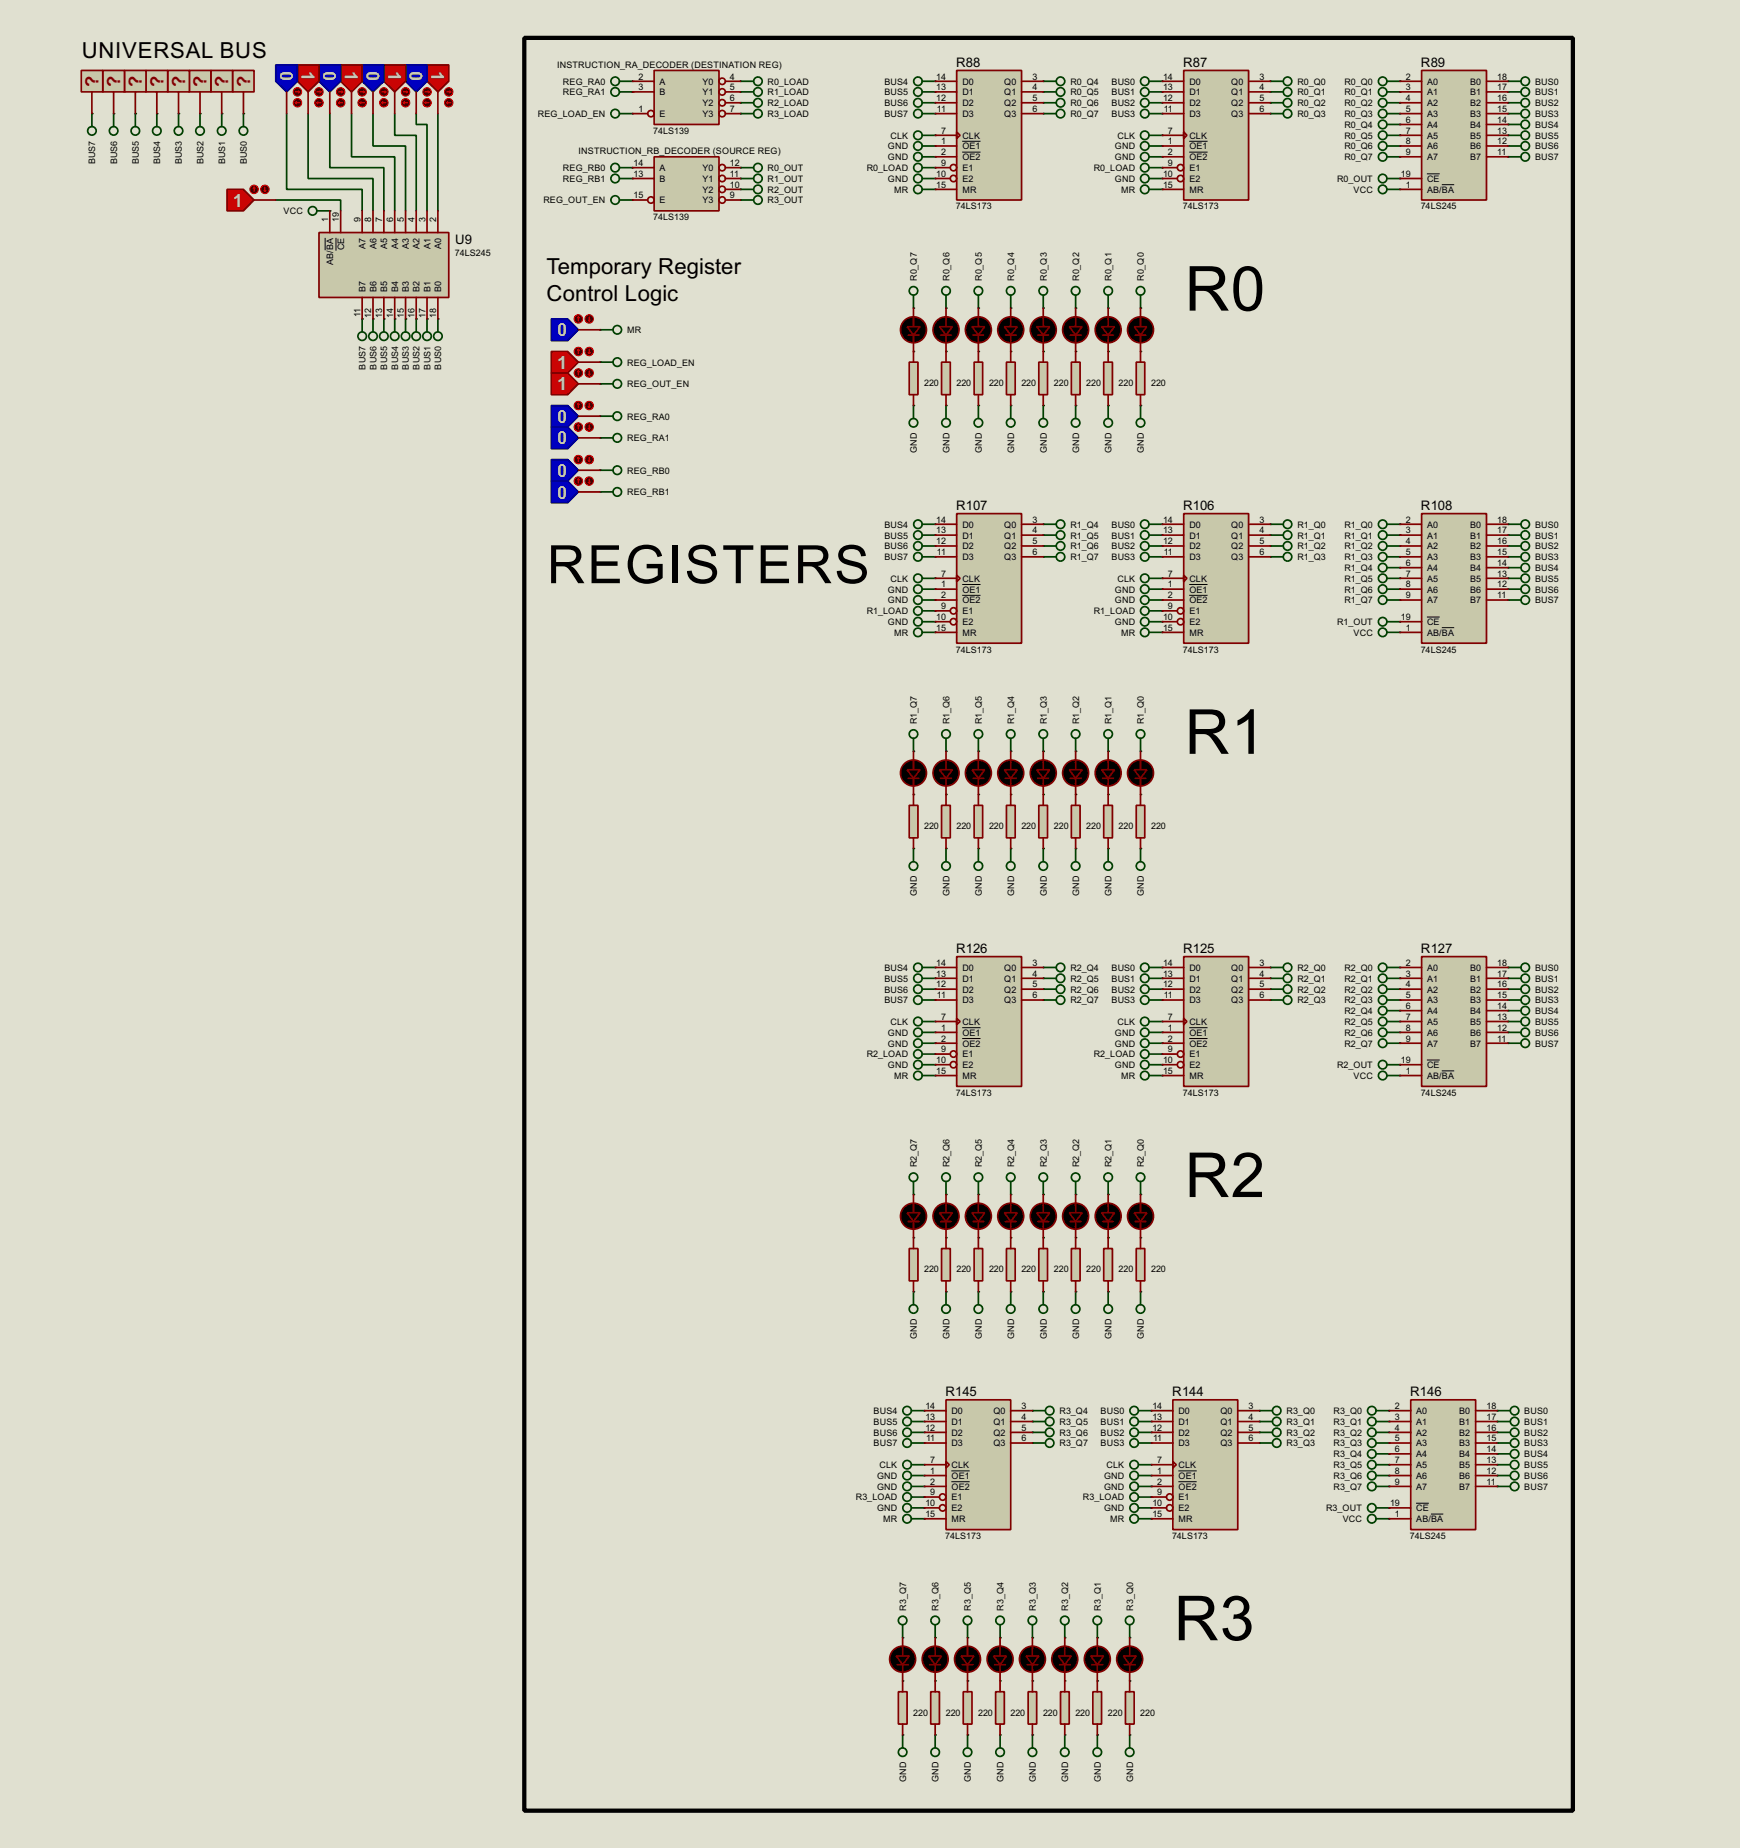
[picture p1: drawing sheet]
<svg xmlns="http://www.w3.org/2000/svg" width="409mm" height="434mm" viewBox="0 0 409 434" stroke-linecap="round" stroke-linejoin="round" font-family="sans-serif">
<defs><g id="words">
<g font-size="16.3">
<text x="278.4" y="73">R0</text>
<text x="278.4" y="177.1">R1</text>
<text x="278.4" y="281.3">R2</text>
<text x="275.9" y="385.5">R3</text>
</g>
<text font-size="13.9" x="128.5" y="137.1">REGISTERS</text>
<g font-size="5.8">
<text x="19.2" y="13.6">UNIVERSAL BUS</text>
<text x="128.4" y="64.4">Temporary Register</text>
<text x="128.4" y="70.8">Control Logic</text>
</g>
<g font-size="4.8" fill="#c0c0c0">
<text x="65.8" y="16.6" transform="rotate(90 65.8 16.6)">0</text>
<text x="70.9" y="16.6" transform="rotate(90 70.9 16.6)">1</text>
<text x="75.9" y="16.7" transform="rotate(90 75.9 16.7)">0</text>
<text x="81.1" y="16.7" transform="rotate(90 81.1 16.7)">1</text>
<text x="86.1" y="16.6" transform="rotate(90 86.1 16.6)">0</text>
<text x="91.2" y="16.6" transform="rotate(90 91.2 16.6)">1</text>
<text x="96.3" y="16.6" transform="rotate(90 96.3 16.6)">0</text>
<text x="101.4" y="16.7" transform="rotate(90 101.4 16.7)">1</text>
<text x="54.8" y="48.6">1</text>
<text x="131" y="79">0</text>
<text x="131" y="86.7">1</text>
<text x="131" y="91.7">1</text>
<text x="131" y="99.4">0</text>
<text x="131" y="104.4">0</text>
<text x="131" y="112.1">0</text>
<text x="131" y="117.1">0</text>
</g>
<g font-size="4.8" fill="#800000">
<text x="23.2" y="20.4" transform="rotate(-90 23.2 20.4)">?</text>
<text x="28.3" y="20.4" transform="rotate(-90 28.3 20.4)">?</text>
<text x="33.4" y="20.4" transform="rotate(-90 33.4 20.4)">?</text>
<text x="38.4" y="20.4" transform="rotate(-90 38.4 20.4)">?</text>
<text x="43.5" y="20.4" transform="rotate(-90 43.5 20.4)">?</text>
<text x="48.6" y="20.4" transform="rotate(-90 48.6 20.4)">?</text>
<text x="53.7" y="20.4" transform="rotate(-90 53.7 20.4)">?</text>
<text x="58.7" y="20.4" transform="rotate(-90 58.7 20.4)">?</text>
</g>
<g font-size="3.5">
<text x="224.7" y="15.7">R88</text>
<text x="278" y="15.7">R87</text>
<text x="333.9" y="15.7">R89</text>
<text x="107" y="57.3">U9</text>
<text x="224.7" y="119.9">R107</text>
<text x="278" y="119.9">R106</text>
<text x="333.9" y="119.9">R108</text>
<text x="224.7" y="224">R126</text>
<text x="278" y="224">R125</text>
<text x="333.9" y="224">R127</text>
<text x="222.2" y="328.2">R145</text>
<text x="275.5" y="328.2">R144</text>
<text x="331.4" y="328.2">R146</text>
</g>
<g font-size="2.4">
<text x="130.9" y="16">INSTRUCTION_RA_DECODER (DESTINATION REG)</text>
<text x="132.3" y="19.9">REG_RA0</text>
<text x="132.3" y="22.4">REG_RA1</text>
<text x="150" y="18.7">2</text>
<text x="150" y="21.2">3</text>
<text x="155" y="19.9">A</text>
<text x="155" y="22.4">B</text>
<text x="165.1" y="19.9">Y0</text>
<text x="165.1" y="22.4">Y1</text>
<text x="171.5" y="18.7">4</text>
<text x="171.5" y="21.2">5</text>
<text x="171.5" y="23.8">6</text>
<text x="180.4" y="19.9">R0_LOAD</text>
<text x="180.4" y="22.4">R1_LOAD</text>
<text x="207.8" y="19.9">BUS4</text>
<text x="207.8" y="22.4">BUS5</text>
<text x="220" y="18.7">14</text>
<text x="220" y="21.2">13</text>
<text x="220" y="23.8">12</text>
<text x="226.1" y="19.9">D0</text>
<text x="226.1" y="22.4">D1</text>
<text x="236" y="19.9">Q0</text>
<text x="236" y="22.4">Q1</text>
<text x="242.6" y="18.7">3</text>
<text x="242.6" y="21.2">4</text>
<text x="242.6" y="23.8">5</text>
<text x="251.5" y="19.9">R0_Q4</text>
<text x="251.5" y="22.4">R0_Q5</text>
<text x="261.2" y="19.9">BUS0</text>
<text x="261.2" y="22.4">BUS1</text>
<text x="273.3" y="18.7">14</text>
<text x="273.3" y="21.2">13</text>
<text x="273.3" y="23.8">12</text>
<text x="279.5" y="19.9">D0</text>
<text x="279.5" y="22.4">D1</text>
<text x="289.3" y="19.9">Q0</text>
<text x="289.3" y="22.4">Q1</text>
<text x="296" y="18.7">3</text>
<text x="296" y="21.2">4</text>
<text x="296" y="23.8">5</text>
<text x="304.9" y="19.9">R0_Q0</text>
<text x="304.9" y="22.4">R0_Q1</text>
<text x="315.9" y="19.9">R0_Q0</text>
<text x="315.9" y="22.4">R0_Q1</text>
<text x="330.4" y="18.7">2</text>
<text x="330.4" y="21.2">3</text>
<text x="330.4" y="23.8">4</text>
<text x="335.3" y="19.9">A0</text>
<text x="335.3" y="22.4">A1</text>
<text x="345.4" y="19.9">B0</text>
<text x="345.4" y="22.4">B1</text>
<text x="351.8" y="18.7">18</text>
<text x="351.8" y="21.2">17</text>
<text x="351.8" y="23.8">16</text>
<text x="360.7" y="19.9">BUS0</text>
<text x="360.7" y="22.4">BUS1</text>
<text x="126.4" y="27.5">REG_LOAD_EN</text>
<text x="150" y="26.3">1</text>
<text x="155" y="27.5">E</text>
<text x="165.1" y="24.9">Y2</text>
<text x="165.1" y="27.5">Y3</text>
<text x="171.5" y="26.3">7</text>
<text x="180.4" y="24.9">R2_LOAD</text>
<text x="180.4" y="27.5">R3_LOAD</text>
<text x="207.8" y="24.9">BUS6</text>
<text x="207.8" y="27.5">BUS7</text>
<text x="220.2" y="26.3">11</text>
<text x="226.1" y="24.9">D2</text>
<text x="226.1" y="27.5">D3</text>
<text x="236" y="24.9">Q2</text>
<text x="236" y="27.5">Q3</text>
<text x="242.6" y="26.3">6</text>
<text x="251.5" y="24.9">R0_Q6</text>
<text x="251.5" y="27.5">R0_Q7</text>
<text x="261.2" y="24.9">BUS2</text>
<text x="261.2" y="27.5">BUS3</text>
<text x="273.5" y="26.3">11</text>
<text x="279.5" y="24.9">D2</text>
<text x="279.5" y="27.5">D3</text>
<text x="289.3" y="24.9">Q2</text>
<text x="289.3" y="27.5">Q3</text>
<text x="296" y="26.3">6</text>
<text x="304.9" y="24.9">R0_Q2</text>
<text x="304.9" y="27.5">R0_Q3</text>
<text x="315.9" y="24.9">R0_Q2</text>
<text x="315.9" y="27.5">R0_Q3</text>
<text x="330.4" y="26.3">5</text>
<text x="330.4" y="28.9">6</text>
<text x="335.3" y="24.9">A2</text>
<text x="335.3" y="27.5">A3</text>
<text x="345.4" y="24.9">B2</text>
<text x="345.4" y="27.5">B3</text>
<text x="351.8" y="26.3">15</text>
<text x="351.8" y="28.9">14</text>
<text x="360.7" y="24.9">BUS2</text>
<text x="360.7" y="27.5">BUS3</text>
<text x="153.5" y="31.5">74LS139</text>
<text x="208.6" y="35.1">GND</text>
<text x="209.2" y="32.6">CLK</text>
<text x="221.2" y="31.4">7</text>
<text x="221.2" y="33.9">1</text>
<text x="226.1" y="32.6">CLK</text>
<text x="226.1" y="35.1">OE1</text>
<text x="262" y="35.1">GND</text>
<text x="262.6" y="32.6">CLK</text>
<text x="274.5" y="31.4">7</text>
<text x="274.5" y="33.9">1</text>
<text x="279.5" y="32.6">CLK</text>
<text x="279.5" y="35.1">OE1</text>
<text x="315.9" y="30.1">R0_Q4</text>
<text x="315.9" y="32.6">R0_Q5</text>
<text x="315.9" y="35.1">R0_Q6</text>
<text x="330.4" y="31.4">7</text>
<text x="330.4" y="33.9">8</text>
<text x="335.3" y="30.1">A4</text>
<text x="335.3" y="32.6">A5</text>
<text x="335.3" y="35.1">A6</text>
<text x="345.4" y="30.1">B4</text>
<text x="345.4" y="32.6">B5</text>
<text x="345.4" y="35.1">B6</text>
<text x="351.8" y="31.4">13</text>
<text x="351.8" y="33.9">12</text>
<text x="360.7" y="30.1">BUS4</text>
<text x="360.7" y="32.6">BUS5</text>
<text x="360.7" y="35.1">BUS6</text>
<text x="22.4" y="38.6" transform="rotate(-90 22.4 38.6)">BUS7</text>
<text x="27.5" y="38.6" transform="rotate(-90 27.5 38.6)">BUS6</text>
<text x="32.6" y="38.6" transform="rotate(-90 32.6 38.6)">BUS5</text>
<text x="37.7" y="38.6" transform="rotate(-90 37.7 38.6)">BUS4</text>
<text x="42.8" y="38.6" transform="rotate(-90 42.8 38.6)">BUS3</text>
<text x="47.8" y="38.6" transform="rotate(-90 47.8 38.6)">BUS2</text>
<text x="52.9" y="38.6" transform="rotate(-90 52.9 38.6)">BUS1</text>
<text x="58" y="38.6" transform="rotate(-90 58 38.6)">BUS0</text>
<text x="132.3" y="40.2">REG_RB0</text>
<text x="135.9" y="36.3">INSTRUCTION_RB_DECODER (SOURCE REG)</text>
<text x="148.9" y="39">14</text>
<text x="148.9" y="41.6">13</text>
<text x="155" y="40.2">A</text>
<text x="165.1" y="40.2">Y0</text>
<text x="171.5" y="39">12</text>
<text x="171.5" y="41.6">11</text>
<text x="180.4" y="40.2">R0_OUT</text>
<text x="203.7" y="40.2">R0_LOAD</text>
<text x="208.6" y="37.6">GND</text>
<text x="220" y="41.6">10</text>
<text x="221.2" y="36.5">2</text>
<text x="221.2" y="39">9</text>
<text x="226.1" y="37.6">OE2</text>
<text x="226.1" y="40.2">E1</text>
<text x="257" y="40.2">R0_LOAD</text>
<text x="262" y="37.6">GND</text>
<text x="273.3" y="41.6">10</text>
<text x="274.5" y="36.5">2</text>
<text x="274.5" y="39">9</text>
<text x="279.5" y="37.6">OE2</text>
<text x="279.5" y="40.2">E1</text>
<text x="315.9" y="37.6">R0_Q7</text>
<text x="329.2" y="41.6">19</text>
<text x="330.4" y="36.5">9</text>
<text x="335.3" y="37.6">A7</text>
<text x="345.4" y="37.6">B7</text>
<text x="351.8" y="36.5">11</text>
<text x="360.7" y="37.6">BUS7</text>
<text x="127.7" y="47.8">REG_OUT_EN</text>
<text x="132.3" y="42.8">REG_RB1</text>
<text x="148.9" y="46.6">15</text>
<text x="155" y="42.8">B</text>
<text x="155" y="47.8">E</text>
<text x="165.1" y="42.8">Y1</text>
<text x="165.1" y="45.3">Y2</text>
<text x="165.1" y="47.8">Y3</text>
<text x="171.5" y="44.1">10</text>
<text x="171.5" y="46.6">9</text>
<text x="180.4" y="42.8">R1_OUT</text>
<text x="180.4" y="45.3">R2_OUT</text>
<text x="180.4" y="47.8">R3_OUT</text>
<text x="208.6" y="42.8">GND</text>
<text x="210.1" y="45.3">MR</text>
<text x="220" y="44.1">15</text>
<text x="226.1" y="42.8">E2</text>
<text x="226.1" y="45.3">MR</text>
<text x="262" y="42.8">GND</text>
<text x="263.4" y="45.3">MR</text>
<text x="273.3" y="44.1">15</text>
<text x="279.5" y="42.8">E2</text>
<text x="279.5" y="45.3">MR</text>
<text x="314.2" y="42.8">R0_OUT</text>
<text x="318.1" y="45.3">VCC</text>
<text x="330.4" y="44.1">1</text>
<text x="335.3" y="42.8">CE</text>
<text x="335.3" y="45.3">AB/BA</text>
<text x="66.6" y="50.3">VCC</text>
<text x="77.1" y="52.1" transform="rotate(-90 77.1 52.1)">1</text>
<text x="79.7" y="52.1" transform="rotate(-90 79.7 52.1)">19</text>
<text x="84.7" y="52.1" transform="rotate(-90 84.7 52.1)">9</text>
<text x="87.3" y="52.1" transform="rotate(-90 87.3 52.1)">8</text>
<text x="89.8" y="52.1" transform="rotate(-90 89.8 52.1)">7</text>
<text x="92.4" y="52.1" transform="rotate(-90 92.4 52.1)">6</text>
<text x="94.9" y="52.1" transform="rotate(-90 94.9 52.1)">5</text>
<text x="97.4" y="52.1" transform="rotate(-90 97.4 52.1)">4</text>
<text x="100" y="52.1" transform="rotate(-90 100 52.1)">3</text>
<text x="102.5" y="52.1" transform="rotate(-90 102.5 52.1)">2</text>
<text x="153.5" y="51.7">74LS139</text>
<text x="224.6" y="49.2">74LS173</text>
<text x="278" y="49.2">74LS173</text>
<text x="333.9" y="49.2">74LS245</text>
<text x="80.9" y="58.9" transform="rotate(-90 80.9 58.9)">CE</text>
<text x="85.9" y="58.5" transform="rotate(-90 85.9 58.5)">A7</text>
<text x="88.5" y="58.5" transform="rotate(-90 88.5 58.5)">A6</text>
<text x="91" y="58.5" transform="rotate(-90 91 58.5)">A5</text>
<text x="93.6" y="58.5" transform="rotate(-90 93.6 58.5)">A4</text>
<text x="96.1" y="58.5" transform="rotate(-90 96.1 58.5)">A3</text>
<text x="98.6" y="58.5" transform="rotate(-90 98.6 58.5)">A2</text>
<text x="101.2" y="58.5" transform="rotate(-90 101.2 58.5)">A1</text>
<text x="103.7" y="58.5" transform="rotate(-90 103.7 58.5)">A0</text>
<text x="78.3" y="62.3" transform="rotate(-90 78.3 62.3)">AB/BA</text>
<text x="106.9" y="60.2">74LS245</text>
<text x="85.9" y="68.6" transform="rotate(-90 85.9 68.6)">B7</text>
<text x="88.5" y="68.6" transform="rotate(-90 88.5 68.6)">B6</text>
<text x="91" y="68.6" transform="rotate(-90 91 68.6)">B5</text>
<text x="93.5" y="68.6" transform="rotate(-90 93.5 68.6)">B4</text>
<text x="96.1" y="68.6" transform="rotate(-90 96.1 68.6)">B3</text>
<text x="98.6" y="68.6" transform="rotate(-90 98.6 68.6)">B2</text>
<text x="101.2" y="68.6" transform="rotate(-90 101.2 68.6)">B1</text>
<text x="103.7" y="68.6" transform="rotate(-90 103.7 68.6)">B0</text>
<text x="215.5" y="66" transform="rotate(-90 215.5 66)">R0_Q7</text>
<text x="223.1" y="66" transform="rotate(-90 223.1 66)">R0_Q6</text>
<text x="230.7" y="66" transform="rotate(-90 230.7 66)">R0_Q5</text>
<text x="238.3" y="66" transform="rotate(-90 238.3 66)">R0_Q4</text>
<text x="246" y="66" transform="rotate(-90 246 66)">R0_Q3</text>
<text x="253.6" y="66" transform="rotate(-90 253.6 66)">R0_Q2</text>
<text x="261.2" y="66" transform="rotate(-90 261.2 66)">R0_Q1</text>
<text x="268.8" y="66" transform="rotate(-90 268.8 66)">R0_Q0</text>
<text x="84.7" y="74.6" transform="rotate(-90 84.7 74.6)">11</text>
<text x="87.3" y="74.7" transform="rotate(-90 87.3 74.7)">12</text>
<text x="89.8" y="74.7" transform="rotate(-90 89.8 74.7)">13</text>
<text x="92.4" y="74.7" transform="rotate(-90 92.4 74.7)">14</text>
<text x="94.9" y="74.7" transform="rotate(-90 94.9 74.7)">15</text>
<text x="97.4" y="74.7" transform="rotate(-90 97.4 74.7)">16</text>
<text x="100" y="74.7" transform="rotate(-90 100 74.7)">17</text>
<text x="102.5" y="74.7" transform="rotate(-90 102.5 74.7)">18</text>
<text x="147.4" y="78.3">MR</text>
<text x="85.9" y="86.9" transform="rotate(-90 85.9 86.9)">BUS7</text>
<text x="88.5" y="86.9" transform="rotate(-90 88.5 86.9)">BUS6</text>
<text x="91" y="86.9" transform="rotate(-90 91 86.9)">BUS5</text>
<text x="93.6" y="86.9" transform="rotate(-90 93.6 86.9)">BUS4</text>
<text x="96.1" y="86.9" transform="rotate(-90 96.1 86.9)">BUS3</text>
<text x="98.6" y="86.9" transform="rotate(-90 98.6 86.9)">BUS2</text>
<text x="101.2" y="86.9" transform="rotate(-90 101.2 86.9)">BUS1</text>
<text x="103.7" y="86.9" transform="rotate(-90 103.7 86.9)">BUS0</text>
<text x="147.4" y="85.9">REG_LOAD_EN</text>
<text x="147.4" y="91">REG_OUT_EN</text>
<text x="217.2" y="90.8">220</text>
<text x="224.8" y="90.8">220</text>
<text x="232.4" y="90.8">220</text>
<text x="240" y="90.8">220</text>
<text x="247.7" y="90.8">220</text>
<text x="255.3" y="90.8">220</text>
<text x="262.9" y="90.8">220</text>
<text x="270.5" y="90.8">220</text>
<text x="147.4" y="98.6">REG_RA0</text>
<text x="147.4" y="103.7">REG_RA1</text>
<text x="215.5" y="106.4" transform="rotate(-90 215.5 106.4)">GND</text>
<text x="223.1" y="106.4" transform="rotate(-90 223.1 106.4)">GND</text>
<text x="230.7" y="106.4" transform="rotate(-90 230.7 106.4)">GND</text>
<text x="238.3" y="106.4" transform="rotate(-90 238.3 106.4)">GND</text>
<text x="246" y="106.4" transform="rotate(-90 246 106.4)">GND</text>
<text x="253.6" y="106.4" transform="rotate(-90 253.6 106.4)">GND</text>
<text x="261.2" y="106.4" transform="rotate(-90 261.2 106.4)">GND</text>
<text x="268.8" y="106.4" transform="rotate(-90 268.8 106.4)">GND</text>
<text x="147.4" y="111.3">REG_RB0</text>
<text x="147.4" y="116.4">REG_RB1</text>
<text x="207.8" y="124">BUS4</text>
<text x="220" y="122.8">14</text>
<text x="220" y="125.4">13</text>
<text x="226.1" y="124">D0</text>
<text x="236" y="124">Q0</text>
<text x="242.6" y="122.8">3</text>
<text x="242.6" y="125.4">4</text>
<text x="251.5" y="124">R1_Q4</text>
<text x="261.2" y="124">BUS0</text>
<text x="273.3" y="122.8">14</text>
<text x="273.3" y="125.4">13</text>
<text x="279.5" y="124">D0</text>
<text x="289.3" y="124">Q0</text>
<text x="296" y="122.8">3</text>
<text x="296" y="125.4">4</text>
<text x="304.9" y="124">R1_Q0</text>
<text x="315.9" y="124">R1_Q0</text>
<text x="330.4" y="122.8">2</text>
<text x="330.4" y="125.4">3</text>
<text x="335.3" y="124">A0</text>
<text x="345.4" y="124">B0</text>
<text x="351.8" y="122.8">18</text>
<text x="351.8" y="125.4">17</text>
<text x="360.7" y="124">BUS0</text>
<text x="207.8" y="126.6">BUS5</text>
<text x="207.8" y="129.1">BUS6</text>
<text x="207.8" y="131.7">BUS7</text>
<text x="220" y="127.9">12</text>
<text x="220.2" y="130.5">11</text>
<text x="226.1" y="126.6">D1</text>
<text x="226.1" y="129.1">D2</text>
<text x="226.1" y="131.7">D3</text>
<text x="236" y="126.6">Q1</text>
<text x="236" y="129.1">Q2</text>
<text x="236" y="131.7">Q3</text>
<text x="242.6" y="127.9">5</text>
<text x="242.6" y="130.5">6</text>
<text x="251.5" y="126.6">R1_Q5</text>
<text x="251.5" y="129.1">R1_Q6</text>
<text x="251.5" y="131.7">R1_Q7</text>
<text x="261.2" y="126.6">BUS1</text>
<text x="261.2" y="129.1">BUS2</text>
<text x="261.2" y="131.7">BUS3</text>
<text x="273.3" y="127.9">12</text>
<text x="273.5" y="130.5">11</text>
<text x="279.5" y="126.6">D1</text>
<text x="279.5" y="129.1">D2</text>
<text x="279.5" y="131.7">D3</text>
<text x="289.3" y="126.6">Q1</text>
<text x="289.3" y="129.1">Q2</text>
<text x="289.3" y="131.7">Q3</text>
<text x="296" y="127.9">5</text>
<text x="296" y="130.5">6</text>
<text x="304.9" y="126.6">R1_Q1</text>
<text x="304.9" y="129.1">R1_Q2</text>
<text x="304.9" y="131.7">R1_Q3</text>
<text x="315.9" y="126.6">R1_Q1</text>
<text x="315.9" y="129.1">R1_Q2</text>
<text x="315.9" y="131.7">R1_Q3</text>
<text x="330.4" y="127.9">4</text>
<text x="330.4" y="130.5">5</text>
<text x="335.3" y="126.6">A1</text>
<text x="335.3" y="129.1">A2</text>
<text x="335.3" y="131.7">A3</text>
<text x="345.4" y="126.6">B1</text>
<text x="345.4" y="129.1">B2</text>
<text x="345.4" y="131.7">B3</text>
<text x="351.8" y="127.9">16</text>
<text x="351.8" y="130.5">15</text>
<text x="360.7" y="126.6">BUS1</text>
<text x="360.7" y="129.1">BUS2</text>
<text x="360.7" y="131.7">BUS3</text>
<text x="209.2" y="136.7">CLK</text>
<text x="221.2" y="135.5">7</text>
<text x="226.1" y="136.7">CLK</text>
<text x="262.6" y="136.7">CLK</text>
<text x="274.5" y="135.5">7</text>
<text x="279.5" y="136.7">CLK</text>
<text x="315.9" y="134.2">R1_Q4</text>
<text x="315.9" y="136.7">R1_Q5</text>
<text x="330.4" y="133">6</text>
<text x="330.4" y="135.5">7</text>
<text x="335.3" y="134.2">A4</text>
<text x="335.3" y="136.7">A5</text>
<text x="345.4" y="134.2">B4</text>
<text x="345.4" y="136.7">B5</text>
<text x="351.8" y="133">14</text>
<text x="351.8" y="135.5">13</text>
<text x="360.7" y="134.2">BUS4</text>
<text x="360.7" y="136.7">BUS5</text>
<text x="208.6" y="139.3">GND</text>
<text x="208.6" y="141.8">GND</text>
<text x="221.2" y="138.1">1</text>
<text x="221.2" y="140.6">2</text>
<text x="221.2" y="143.2">9</text>
<text x="226.1" y="139.3">OE1</text>
<text x="226.1" y="141.8">OE2</text>
<text x="262" y="139.3">GND</text>
<text x="262" y="141.8">GND</text>
<text x="274.5" y="138.1">1</text>
<text x="274.5" y="140.6">2</text>
<text x="274.5" y="143.2">9</text>
<text x="279.5" y="139.3">OE1</text>
<text x="279.5" y="141.8">OE2</text>
<text x="315.9" y="139.3">R1_Q6</text>
<text x="315.9" y="141.8">R1_Q7</text>
<text x="330.4" y="138.1">8</text>
<text x="330.4" y="140.6">9</text>
<text x="335.3" y="139.3">A6</text>
<text x="335.3" y="141.8">A7</text>
<text x="345.4" y="139.3">B6</text>
<text x="345.4" y="141.8">B7</text>
<text x="351.8" y="138.1">12</text>
<text x="351.8" y="140.6">11</text>
<text x="360.7" y="139.3">BUS6</text>
<text x="360.7" y="141.8">BUS7</text>
<text x="203.7" y="144.4">R1_LOAD</text>
<text x="208.6" y="146.9">GND</text>
<text x="210.1" y="149.4">MR</text>
<text x="220" y="145.7">10</text>
<text x="220" y="148.2">15</text>
<text x="226.1" y="144.4">E1</text>
<text x="226.1" y="146.9">E2</text>
<text x="226.1" y="149.4">MR</text>
<text x="257" y="144.4">R1_LOAD</text>
<text x="262" y="146.9">GND</text>
<text x="263.4" y="149.4">MR</text>
<text x="273.3" y="145.7">10</text>
<text x="273.3" y="148.2">15</text>
<text x="279.5" y="144.4">E1</text>
<text x="279.5" y="146.9">E2</text>
<text x="279.5" y="149.4">MR</text>
<text x="314.2" y="146.9">R1_OUT</text>
<text x="318.1" y="149.4">VCC</text>
<text x="329.2" y="145.7">19</text>
<text x="330.4" y="148.2">1</text>
<text x="335.3" y="146.9">CE</text>
<text x="335.3" y="149.4">AB/BA</text>
<text x="224.6" y="153.4">74LS173</text>
<text x="278" y="153.4">74LS173</text>
<text x="333.9" y="153.4">74LS245</text>
<text x="215.5" y="170.2" transform="rotate(-90 215.5 170.2)">R1_Q7</text>
<text x="223.1" y="170.2" transform="rotate(-90 223.1 170.2)">R1_Q6</text>
<text x="230.7" y="170.2" transform="rotate(-90 230.7 170.2)">R1_Q5</text>
<text x="238.3" y="170.2" transform="rotate(-90 238.3 170.2)">R1_Q4</text>
<text x="246" y="170.2" transform="rotate(-90 246 170.2)">R1_Q3</text>
<text x="253.6" y="170.2" transform="rotate(-90 253.6 170.2)">R1_Q2</text>
<text x="261.2" y="170.2" transform="rotate(-90 261.2 170.2)">R1_Q1</text>
<text x="268.8" y="170.2" transform="rotate(-90 268.8 170.2)">R1_Q0</text>
<text x="217.2" y="194.9">220</text>
<text x="224.8" y="194.9">220</text>
<text x="232.4" y="194.9">220</text>
<text x="240" y="194.9">220</text>
<text x="247.7" y="194.9">220</text>
<text x="255.3" y="194.9">220</text>
<text x="262.9" y="194.9">220</text>
<text x="270.5" y="194.9">220</text>
<text x="215.5" y="210.5" transform="rotate(-90 215.5 210.5)">GND</text>
<text x="223.1" y="210.5" transform="rotate(-90 223.1 210.5)">GND</text>
<text x="230.7" y="210.5" transform="rotate(-90 230.7 210.5)">GND</text>
<text x="238.3" y="210.5" transform="rotate(-90 238.3 210.5)">GND</text>
<text x="245.9" y="210.5" transform="rotate(-90 245.9 210.5)">GND</text>
<text x="253.6" y="210.5" transform="rotate(-90 253.6 210.5)">GND</text>
<text x="261.2" y="210.5" transform="rotate(-90 261.2 210.5)">GND</text>
<text x="268.8" y="210.5" transform="rotate(-90 268.8 210.5)">GND</text>
<text x="220" y="227">14</text>
<text x="242.6" y="227">3</text>
<text x="273.3" y="227">14</text>
<text x="296" y="227">3</text>
<text x="330.4" y="227">2</text>
<text x="351.8" y="227">18</text>
<text x="207.8" y="228.2">BUS4</text>
<text x="207.8" y="230.7">BUS5</text>
<text x="207.8" y="233.3">BUS6</text>
<text x="220" y="229.5">13</text>
<text x="220" y="232.1">12</text>
<text x="226.1" y="228.2">D0</text>
<text x="226.1" y="230.7">D1</text>
<text x="226.1" y="233.3">D2</text>
<text x="236" y="228.2">Q0</text>
<text x="236" y="230.7">Q1</text>
<text x="236" y="233.3">Q2</text>
<text x="242.6" y="229.5">4</text>
<text x="242.6" y="232.1">5</text>
<text x="251.5" y="228.2">R2_Q4</text>
<text x="251.5" y="230.7">R2_Q5</text>
<text x="251.5" y="233.3">R2_Q6</text>
<text x="261.2" y="228.2">BUS0</text>
<text x="261.2" y="230.7">BUS1</text>
<text x="261.2" y="233.3">BUS2</text>
<text x="273.3" y="229.5">13</text>
<text x="273.3" y="232.1">12</text>
<text x="279.5" y="228.2">D0</text>
<text x="279.5" y="230.7">D1</text>
<text x="279.5" y="233.3">D2</text>
<text x="289.3" y="228.2">Q0</text>
<text x="289.3" y="230.7">Q1</text>
<text x="289.3" y="233.3">Q2</text>
<text x="296" y="229.5">4</text>
<text x="296" y="232.1">5</text>
<text x="304.9" y="228.2">R2_Q0</text>
<text x="304.9" y="230.7">R2_Q1</text>
<text x="304.9" y="233.3">R2_Q2</text>
<text x="315.9" y="228.2">R2_Q0</text>
<text x="315.9" y="230.7">R2_Q1</text>
<text x="315.9" y="233.3">R2_Q2</text>
<text x="330.4" y="229.5">3</text>
<text x="330.4" y="232.1">4</text>
<text x="335.3" y="228.2">A0</text>
<text x="335.3" y="230.7">A1</text>
<text x="335.3" y="233.3">A2</text>
<text x="345.4" y="228.2">B0</text>
<text x="345.4" y="230.7">B1</text>
<text x="345.4" y="233.3">B2</text>
<text x="351.8" y="229.5">17</text>
<text x="351.8" y="232.1">16</text>
<text x="360.7" y="228.2">BUS0</text>
<text x="360.7" y="230.7">BUS1</text>
<text x="360.7" y="233.3">BUS2</text>
<text x="207.8" y="235.8">BUS7</text>
<text x="220.2" y="234.6">11</text>
<text x="221.2" y="239.7">7</text>
<text x="226.1" y="235.8">D3</text>
<text x="236" y="235.8">Q3</text>
<text x="242.6" y="234.6">6</text>
<text x="251.5" y="235.8">R2_Q7</text>
<text x="261.2" y="235.8">BUS3</text>
<text x="273.5" y="234.6">11</text>
<text x="274.5" y="239.7">7</text>
<text x="279.5" y="235.8">D3</text>
<text x="289.3" y="235.8">Q3</text>
<text x="296" y="234.6">6</text>
<text x="304.9" y="235.8">R2_Q3</text>
<text x="315.9" y="235.8">R2_Q3</text>
<text x="315.9" y="238.3">R2_Q4</text>
<text x="330.4" y="234.6">5</text>
<text x="330.4" y="237.1">6</text>
<text x="330.4" y="239.7">7</text>
<text x="335.3" y="235.8">A3</text>
<text x="335.3" y="238.3">A4</text>
<text x="345.4" y="235.8">B3</text>
<text x="345.4" y="238.3">B4</text>
<text x="351.8" y="234.6">15</text>
<text x="351.8" y="237.1">14</text>
<text x="351.8" y="239.7">13</text>
<text x="360.7" y="235.8">BUS3</text>
<text x="360.7" y="238.3">BUS4</text>
<text x="208.6" y="243.4">GND</text>
<text x="208.6" y="246">GND</text>
<text x="209.2" y="240.9">CLK</text>
<text x="221.2" y="242.2">1</text>
<text x="221.2" y="244.8">2</text>
<text x="226.1" y="240.9">CLK</text>
<text x="226.1" y="243.4">OE1</text>
<text x="226.1" y="246">OE2</text>
<text x="262" y="243.4">GND</text>
<text x="262" y="246">GND</text>
<text x="262.6" y="240.9">CLK</text>
<text x="274.5" y="242.2">1</text>
<text x="274.5" y="244.8">2</text>
<text x="279.5" y="240.9">CLK</text>
<text x="279.5" y="243.4">OE1</text>
<text x="279.5" y="246">OE2</text>
<text x="315.9" y="240.9">R2_Q5</text>
<text x="315.9" y="243.4">R2_Q6</text>
<text x="315.9" y="246">R2_Q7</text>
<text x="330.4" y="242.2">8</text>
<text x="330.4" y="244.8">9</text>
<text x="335.3" y="240.9">A5</text>
<text x="335.3" y="243.4">A6</text>
<text x="335.3" y="246">A7</text>
<text x="345.4" y="240.9">B5</text>
<text x="345.4" y="243.4">B6</text>
<text x="345.4" y="246">B7</text>
<text x="351.8" y="242.2">12</text>
<text x="351.8" y="244.8">11</text>
<text x="360.7" y="240.9">BUS5</text>
<text x="360.7" y="243.4">BUS6</text>
<text x="360.7" y="246">BUS7</text>
<text x="203.7" y="248.5">R2_LOAD</text>
<text x="208.6" y="251">GND</text>
<text x="220" y="249.8">10</text>
<text x="221.2" y="247.3">9</text>
<text x="226.1" y="248.5">E1</text>
<text x="226.1" y="251">E2</text>
<text x="257" y="248.5">R2_LOAD</text>
<text x="262" y="251">GND</text>
<text x="273.3" y="249.8">10</text>
<text x="274.5" y="247.3">9</text>
<text x="279.5" y="248.5">E1</text>
<text x="279.5" y="251">E2</text>
<text x="314.2" y="251">R2_OUT</text>
<text x="329.2" y="249.8">19</text>
<text x="335.3" y="251">CE</text>
<text x="210.1" y="253.6">MR</text>
<text x="220" y="252.4">15</text>
<text x="224.6" y="257.5">74LS173</text>
<text x="226.1" y="253.6">MR</text>
<text x="263.4" y="253.6">MR</text>
<text x="273.3" y="252.4">15</text>
<text x="278" y="257.5">74LS173</text>
<text x="279.5" y="253.6">MR</text>
<text x="318.1" y="253.6">VCC</text>
<text x="330.4" y="252.4">1</text>
<text x="333.9" y="257.5">74LS245</text>
<text x="335.3" y="253.6">AB/BA</text>
<text x="215.5" y="274.3" transform="rotate(-90 215.5 274.3)">R2_Q7</text>
<text x="223.1" y="274.3" transform="rotate(-90 223.1 274.3)">R2_Q6</text>
<text x="230.7" y="274.3" transform="rotate(-90 230.7 274.3)">R2_Q5</text>
<text x="238.3" y="274.3" transform="rotate(-90 238.3 274.3)">R2_Q4</text>
<text x="245.9" y="274.3" transform="rotate(-90 245.9 274.3)">R2_Q3</text>
<text x="253.6" y="274.3" transform="rotate(-90 253.6 274.3)">R2_Q2</text>
<text x="261.2" y="274.3" transform="rotate(-90 261.2 274.3)">R2_Q1</text>
<text x="268.8" y="274.3" transform="rotate(-90 268.8 274.3)">R2_Q0</text>
<text x="217.2" y="299">220</text>
<text x="224.8" y="299">220</text>
<text x="232.4" y="299">220</text>
<text x="240" y="299">220</text>
<text x="247.7" y="299">220</text>
<text x="255.3" y="299">220</text>
<text x="262.9" y="299">220</text>
<text x="270.5" y="299">220</text>
<text x="215.5" y="314.7" transform="rotate(-90 215.5 314.7)">GND</text>
<text x="223.1" y="314.7" transform="rotate(-90 223.1 314.7)">GND</text>
<text x="230.7" y="314.7" transform="rotate(-90 230.7 314.7)">GND</text>
<text x="238.3" y="314.7" transform="rotate(-90 238.3 314.7)">GND</text>
<text x="246" y="314.7" transform="rotate(-90 246 314.7)">GND</text>
<text x="253.6" y="314.7" transform="rotate(-90 253.6 314.7)">GND</text>
<text x="261.2" y="314.7" transform="rotate(-90 261.2 314.7)">GND</text>
<text x="268.8" y="314.7" transform="rotate(-90 268.8 314.7)">GND</text>
<text x="205.3" y="332.3">BUS4</text>
<text x="205.3" y="334.9">BUS5</text>
<text x="217.5" y="331.1">14</text>
<text x="217.5" y="333.7">13</text>
<text x="223.6" y="332.3">D0</text>
<text x="223.6" y="334.9">D1</text>
<text x="233.4" y="332.3">Q0</text>
<text x="233.4" y="334.9">Q1</text>
<text x="240.1" y="331.1">3</text>
<text x="240.1" y="333.7">4</text>
<text x="249" y="332.3">R3_Q4</text>
<text x="249" y="334.9">R3_Q5</text>
<text x="258.6" y="332.3">BUS0</text>
<text x="258.6" y="334.9">BUS1</text>
<text x="270.8" y="331.1">14</text>
<text x="270.8" y="333.7">13</text>
<text x="276.9" y="332.3">D0</text>
<text x="276.9" y="334.9">D1</text>
<text x="286.8" y="332.3">Q0</text>
<text x="286.8" y="334.9">Q1</text>
<text x="293.4" y="331.1">3</text>
<text x="293.4" y="333.7">4</text>
<text x="302.3" y="332.3">R3_Q0</text>
<text x="302.3" y="334.9">R3_Q1</text>
<text x="313.4" y="332.3">R3_Q0</text>
<text x="313.4" y="334.9">R3_Q1</text>
<text x="327.8" y="331.1">2</text>
<text x="327.8" y="333.7">3</text>
<text x="332.8" y="332.3">A0</text>
<text x="332.8" y="334.9">A1</text>
<text x="342.9" y="332.3">B0</text>
<text x="342.9" y="334.9">B1</text>
<text x="349.3" y="331.1">18</text>
<text x="349.3" y="333.7">17</text>
<text x="358.2" y="332.3">BUS0</text>
<text x="358.2" y="334.9">BUS1</text>
<text x="205.3" y="337.4">BUS6</text>
<text x="205.3" y="339.9">BUS7</text>
<text x="217.5" y="336.2">12</text>
<text x="217.6" y="338.7">11</text>
<text x="223.6" y="337.4">D2</text>
<text x="223.6" y="339.9">D3</text>
<text x="233.4" y="337.4">Q2</text>
<text x="233.4" y="339.9">Q3</text>
<text x="240.1" y="336.2">5</text>
<text x="240.1" y="338.7">6</text>
<text x="249" y="337.4">R3_Q6</text>
<text x="249" y="339.9">R3_Q7</text>
<text x="258.6" y="337.4">BUS2</text>
<text x="258.6" y="339.9">BUS3</text>
<text x="270.8" y="336.2">12</text>
<text x="271" y="338.7">11</text>
<text x="276.9" y="337.4">D2</text>
<text x="276.9" y="339.9">D3</text>
<text x="286.8" y="337.4">Q2</text>
<text x="286.8" y="339.9">Q3</text>
<text x="293.4" y="336.2">5</text>
<text x="293.4" y="338.7">6</text>
<text x="302.3" y="337.4">R3_Q2</text>
<text x="302.3" y="339.9">R3_Q3</text>
<text x="313.4" y="337.4">R3_Q2</text>
<text x="313.4" y="339.9">R3_Q3</text>
<text x="327.8" y="336.2">4</text>
<text x="327.8" y="338.7">5</text>
<text x="327.8" y="341.3">6</text>
<text x="332.8" y="337.4">A2</text>
<text x="332.8" y="339.9">A3</text>
<text x="342.9" y="337.4">B2</text>
<text x="342.9" y="339.9">B3</text>
<text x="349.3" y="336.2">16</text>
<text x="349.3" y="338.7">15</text>
<text x="349.3" y="341.3">14</text>
<text x="358.2" y="337.4">BUS2</text>
<text x="358.2" y="339.9">BUS3</text>
<text x="206.1" y="347.6">GND</text>
<text x="206.7" y="345">CLK</text>
<text x="218.6" y="343.8">7</text>
<text x="218.6" y="346.4">1</text>
<text x="223.6" y="345">CLK</text>
<text x="223.6" y="347.6">OE1</text>
<text x="259.4" y="347.6">GND</text>
<text x="260" y="345">CLK</text>
<text x="272" y="343.8">7</text>
<text x="272" y="346.4">1</text>
<text x="276.9" y="345">CLK</text>
<text x="276.9" y="347.6">OE1</text>
<text x="313.4" y="342.5">R3_Q4</text>
<text x="313.4" y="345">R3_Q5</text>
<text x="313.4" y="347.6">R3_Q6</text>
<text x="327.8" y="343.8">7</text>
<text x="327.8" y="346.4">8</text>
<text x="332.8" y="342.5">A4</text>
<text x="332.8" y="345">A5</text>
<text x="332.8" y="347.6">A6</text>
<text x="342.9" y="342.5">B4</text>
<text x="342.9" y="345">B5</text>
<text x="342.9" y="347.6">B6</text>
<text x="349.3" y="343.8">13</text>
<text x="349.3" y="346.4">12</text>
<text x="358.2" y="342.5">BUS4</text>
<text x="358.2" y="345">BUS5</text>
<text x="358.2" y="347.6">BUS6</text>
<text x="201.1" y="352.6">R3_LOAD</text>
<text x="206.1" y="350.1">GND</text>
<text x="217.5" y="354">10</text>
<text x="218.6" y="348.9">2</text>
<text x="218.6" y="351.4">9</text>
<text x="223.6" y="350.1">OE2</text>
<text x="223.6" y="352.6">E1</text>
<text x="254.5" y="352.6">R3_LOAD</text>
<text x="259.4" y="350.1">GND</text>
<text x="270.8" y="354">10</text>
<text x="272" y="348.9">2</text>
<text x="272" y="351.4">9</text>
<text x="276.9" y="350.1">OE2</text>
<text x="276.9" y="352.6">E1</text>
<text x="313.4" y="350.1">R3_Q7</text>
<text x="326.7" y="354">19</text>
<text x="327.8" y="348.9">9</text>
<text x="332.8" y="350.1">A7</text>
<text x="342.9" y="350.1">B7</text>
<text x="349.3" y="348.9">11</text>
<text x="358.2" y="350.1">BUS7</text>
<text x="206.1" y="355.2">GND</text>
<text x="207.5" y="357.7">MR</text>
<text x="217.5" y="356.5">15</text>
<text x="223.6" y="355.2">E2</text>
<text x="223.6" y="357.7">MR</text>
<text x="259.4" y="355.2">GND</text>
<text x="260.9" y="357.7">MR</text>
<text x="270.8" y="356.5">15</text>
<text x="276.9" y="355.2">E2</text>
<text x="276.9" y="357.7">MR</text>
<text x="311.6" y="355.2">R3_OUT</text>
<text x="315.5" y="357.7">VCC</text>
<text x="327.8" y="356.5">1</text>
<text x="332.8" y="355.2">CE</text>
<text x="332.8" y="357.7">AB/BA</text>
<text x="222.1" y="361.7">74LS173</text>
<text x="275.4" y="361.7">74LS173</text>
<text x="331.3" y="361.7">74LS245</text>
<text x="212.9" y="378.5" transform="rotate(-90 212.9 378.5)">R3_Q7</text>
<text x="220.6" y="378.5" transform="rotate(-90 220.6 378.5)">R3_Q6</text>
<text x="228.2" y="378.5" transform="rotate(-90 228.2 378.5)">R3_Q5</text>
<text x="235.8" y="378.5" transform="rotate(-90 235.8 378.5)">R3_Q4</text>
<text x="243.4" y="378.5" transform="rotate(-90 243.4 378.5)">R3_Q3</text>
<text x="251" y="378.5" transform="rotate(-90 251 378.5)">R3_Q2</text>
<text x="258.7" y="378.5" transform="rotate(-90 258.7 378.5)">R3_Q1</text>
<text x="266.3" y="378.5" transform="rotate(-90 266.3 378.5)">R3_Q0</text>
<text x="214.6" y="403.2">220</text>
<text x="222.3" y="403.2">220</text>
<text x="229.9" y="403.2">220</text>
<text x="237.5" y="403.2">220</text>
<text x="245.1" y="403.2">220</text>
<text x="252.7" y="403.2">220</text>
<text x="260.4" y="403.2">220</text>
<text x="268" y="403.2">220</text>
<text x="212.9" y="418.8" transform="rotate(-90 212.9 418.8)">GND</text>
<text x="220.5" y="418.8" transform="rotate(-90 220.5 418.8)">GND</text>
<text x="228.2" y="418.8" transform="rotate(-90 228.2 418.8)">GND</text>
<text x="235.8" y="418.8" transform="rotate(-90 235.8 418.8)">GND</text>
<text x="243.4" y="418.8" transform="rotate(-90 243.4 418.8)">GND</text>
<text x="251" y="418.8" transform="rotate(-90 251 418.8)">GND</text>
<text x="258.7" y="418.8" transform="rotate(-90 258.7 418.8)">GND</text>
<text x="266.3" y="418.8" transform="rotate(-90 266.3 418.8)">GND</text>
</g>
</g></defs>
<path d="M0 0h408.9v434.3h-408.9z" fill="#e0e0d0"/>
<g fill="#004000">
<circle cx="141" cy="77.5" r=".2"/>
<circle cx="57.2" cy="26.7" r=".2"/>
<circle cx="52.1" cy="26.7" r=".2"/>
<circle cx="47" cy="26.7" r=".2"/>
<circle cx="42" cy="26.7" r=".2"/>
<circle cx="36.9" cy="26.7" r=".2"/>
<circle cx="31.8" cy="26.7" r=".2"/>
<circle cx="26.7" cy="26.7" r=".2"/>
<circle cx="21.6" cy="26.7" r=".2"/>
<circle cx="268" cy="95.3" r=".2"/>
<circle cx="268" cy="72.4" r=".2"/>
<circle cx="268" cy="82.6" r=".2"/>
<circle cx="260.4" cy="95.3" r=".2"/>
<circle cx="260.4" cy="72.4" r=".2"/>
<circle cx="260.4" cy="82.6" r=".2"/>
<circle cx="252.8" cy="95.3" r=".2"/>
<circle cx="252.8" cy="72.4" r=".2"/>
<circle cx="252.8" cy="82.6" r=".2"/>
<circle cx="245.2" cy="95.3" r=".2"/>
<circle cx="245.2" cy="72.4" r=".2"/>
<circle cx="245.2" cy="82.6" r=".2"/>
<circle cx="237.5" cy="95.3" r=".2"/>
<circle cx="237.5" cy="72.4" r=".2"/>
<circle cx="237.5" cy="82.6" r=".2"/>
<circle cx="229.9" cy="95.3" r=".2"/>
<circle cx="229.9" cy="72.4" r=".2"/>
<circle cx="229.9" cy="82.6" r=".2"/>
<circle cx="222.3" cy="95.3" r=".2"/>
<circle cx="222.3" cy="72.4" r=".2"/>
<circle cx="222.3" cy="82.6" r=".2"/>
<circle cx="214.7" cy="95.3" r=".2"/>
<circle cx="214.7" cy="72.4" r=".2"/>
<circle cx="214.7" cy="82.6" r=".2"/>
<circle cx="273.1" cy="19.1" r=".2"/>
<circle cx="298.5" cy="19.1" r=".2"/>
<circle cx="273.1" cy="21.6" r=".2"/>
<circle cx="298.5" cy="21.6" r=".2"/>
<circle cx="273.1" cy="24.2" r=".2"/>
<circle cx="298.5" cy="24.2" r=".2"/>
<circle cx="273.1" cy="26.7" r=".2"/>
<circle cx="298.5" cy="26.7" r=".2"/>
<circle cx="273.1" cy="31.8" r=".2"/>
<circle cx="273.1" cy="34.3" r=".2"/>
<circle cx="273.1" cy="36.9" r=".2"/>
<circle cx="273.1" cy="39.4" r=".2"/>
<circle cx="273.1" cy="42" r=".2"/>
<circle cx="273.1" cy="44.5" r=".2"/>
<circle cx="219.8" cy="19.1" r=".2"/>
<circle cx="245.2" cy="19.1" r=".2"/>
<circle cx="219.8" cy="21.6" r=".2"/>
<circle cx="245.2" cy="21.6" r=".2"/>
<circle cx="219.8" cy="24.2" r=".2"/>
<circle cx="245.2" cy="24.2" r=".2"/>
<circle cx="219.8" cy="26.7" r=".2"/>
<circle cx="245.2" cy="26.7" r=".2"/>
<circle cx="219.8" cy="31.8" r=".2"/>
<circle cx="219.8" cy="34.3" r=".2"/>
<circle cx="219.8" cy="36.9" r=".2"/>
<circle cx="219.8" cy="39.4" r=".2"/>
<circle cx="219.8" cy="42" r=".2"/>
<circle cx="219.8" cy="44.5" r=".2"/>
<circle cx="329" cy="19.1" r=".2"/>
<circle cx="354.4" cy="19.1" r=".2"/>
<circle cx="329" cy="21.6" r=".2"/>
<circle cx="354.4" cy="21.6" r=".2"/>
<circle cx="329" cy="24.2" r=".2"/>
<circle cx="354.4" cy="24.2" r=".2"/>
<circle cx="329" cy="26.7" r=".2"/>
<circle cx="354.4" cy="26.7" r=".2"/>
<circle cx="329" cy="29.3" r=".2"/>
<circle cx="354.4" cy="29.3" r=".2"/>
<circle cx="329" cy="31.8" r=".2"/>
<circle cx="354.4" cy="31.8" r=".2"/>
<circle cx="329" cy="34.3" r=".2"/>
<circle cx="354.4" cy="34.3" r=".2"/>
<circle cx="329" cy="36.9" r=".2"/>
<circle cx="354.4" cy="36.9" r=".2"/>
<circle cx="329" cy="42" r=".2"/>
<circle cx="329" cy="44.5" r=".2"/>
<circle cx="268" cy="199.4" r=".2"/>
<circle cx="268" cy="176.6" r=".2"/>
<circle cx="268" cy="186.7" r=".2"/>
<circle cx="260.4" cy="199.4" r=".2"/>
<circle cx="260.4" cy="176.6" r=".2"/>
<circle cx="260.4" cy="186.7" r=".2"/>
<circle cx="252.8" cy="199.4" r=".2"/>
<circle cx="252.8" cy="176.6" r=".2"/>
<circle cx="252.8" cy="186.7" r=".2"/>
<circle cx="245.2" cy="199.4" r=".2"/>
<circle cx="245.2" cy="176.6" r=".2"/>
<circle cx="245.2" cy="186.7" r=".2"/>
<circle cx="237.5" cy="199.4" r=".2"/>
<circle cx="237.5" cy="176.6" r=".2"/>
<circle cx="237.5" cy="186.7" r=".2"/>
<circle cx="229.9" cy="199.4" r=".2"/>
<circle cx="229.9" cy="176.6" r=".2"/>
<circle cx="229.9" cy="186.7" r=".2"/>
<circle cx="222.3" cy="199.4" r=".2"/>
<circle cx="222.3" cy="176.6" r=".2"/>
<circle cx="222.3" cy="186.7" r=".2"/>
<circle cx="214.7" cy="199.4" r=".2"/>
<circle cx="214.7" cy="176.6" r=".2"/>
<circle cx="214.7" cy="186.7" r=".2"/>
<circle cx="273.1" cy="123.2" r=".2"/>
<circle cx="298.5" cy="123.2" r=".2"/>
<circle cx="273.1" cy="125.8" r=".2"/>
<circle cx="298.5" cy="125.8" r=".2"/>
<circle cx="273.1" cy="128.3" r=".2"/>
<circle cx="298.5" cy="128.3" r=".2"/>
<circle cx="273.1" cy="130.9" r=".2"/>
<circle cx="298.5" cy="130.9" r=".2"/>
<circle cx="273.1" cy="135.9" r=".2"/>
<circle cx="273.1" cy="138.5" r=".2"/>
<circle cx="273.1" cy="141" r=".2"/>
<circle cx="273.1" cy="143.6" r=".2"/>
<circle cx="273.1" cy="146.1" r=".2"/>
<circle cx="273.1" cy="148.6" r=".2"/>
<circle cx="219.8" cy="123.2" r=".2"/>
<circle cx="245.2" cy="123.2" r=".2"/>
<circle cx="219.8" cy="125.8" r=".2"/>
<circle cx="245.2" cy="125.8" r=".2"/>
<circle cx="219.8" cy="128.3" r=".2"/>
<circle cx="245.2" cy="128.3" r=".2"/>
<circle cx="219.8" cy="130.9" r=".2"/>
<circle cx="245.2" cy="130.9" r=".2"/>
<circle cx="219.8" cy="135.9" r=".2"/>
<circle cx="219.8" cy="138.5" r=".2"/>
<circle cx="219.8" cy="141" r=".2"/>
<circle cx="219.8" cy="143.6" r=".2"/>
<circle cx="219.8" cy="146.1" r=".2"/>
<circle cx="219.8" cy="148.6" r=".2"/>
<circle cx="329" cy="123.2" r=".2"/>
<circle cx="354.4" cy="123.2" r=".2"/>
<circle cx="329" cy="125.8" r=".2"/>
<circle cx="354.4" cy="125.8" r=".2"/>
<circle cx="329" cy="128.3" r=".2"/>
<circle cx="354.4" cy="128.3" r=".2"/>
<circle cx="329" cy="130.9" r=".2"/>
<circle cx="354.4" cy="130.9" r=".2"/>
<circle cx="329" cy="133.4" r=".2"/>
<circle cx="354.4" cy="133.4" r=".2"/>
<circle cx="329" cy="135.9" r=".2"/>
<circle cx="354.4" cy="135.9" r=".2"/>
<circle cx="329" cy="138.5" r=".2"/>
<circle cx="354.4" cy="138.5" r=".2"/>
<circle cx="329" cy="141" r=".2"/>
<circle cx="354.4" cy="141" r=".2"/>
<circle cx="329" cy="146.1" r=".2"/>
<circle cx="329" cy="148.6" r=".2"/>
<circle cx="268" cy="303.6" r=".2"/>
<circle cx="268" cy="280.7" r=".2"/>
<circle cx="268" cy="290.9" r=".2"/>
<circle cx="260.4" cy="303.6" r=".2"/>
<circle cx="260.4" cy="280.7" r=".2"/>
<circle cx="260.4" cy="290.9" r=".2"/>
<circle cx="252.8" cy="303.6" r=".2"/>
<circle cx="252.8" cy="280.7" r=".2"/>
<circle cx="252.8" cy="290.9" r=".2"/>
<circle cx="245.2" cy="303.6" r=".2"/>
<circle cx="245.2" cy="280.7" r=".2"/>
<circle cx="245.2" cy="290.9" r=".2"/>
<circle cx="237.5" cy="303.6" r=".2"/>
<circle cx="237.5" cy="280.7" r=".2"/>
<circle cx="237.5" cy="290.9" r=".2"/>
<circle cx="229.9" cy="303.6" r=".2"/>
<circle cx="229.9" cy="280.7" r=".2"/>
<circle cx="229.9" cy="290.9" r=".2"/>
<circle cx="222.3" cy="303.6" r=".2"/>
<circle cx="222.3" cy="280.7" r=".2"/>
<circle cx="222.3" cy="290.9" r=".2"/>
<circle cx="214.7" cy="303.6" r=".2"/>
<circle cx="214.7" cy="280.7" r=".2"/>
<circle cx="214.7" cy="290.9" r=".2"/>
<circle cx="273.1" cy="227.4" r=".2"/>
<circle cx="298.5" cy="227.4" r=".2"/>
<circle cx="273.1" cy="229.9" r=".2"/>
<circle cx="298.5" cy="229.9" r=".2"/>
<circle cx="273.1" cy="232.5" r=".2"/>
<circle cx="298.5" cy="232.5" r=".2"/>
<circle cx="273.1" cy="235" r=".2"/>
<circle cx="298.5" cy="235" r=".2"/>
<circle cx="273.1" cy="240.1" r=".2"/>
<circle cx="273.1" cy="242.6" r=".2"/>
<circle cx="273.1" cy="245.2" r=".2"/>
<circle cx="273.1" cy="247.7" r=".2"/>
<circle cx="273.1" cy="250.2" r=".2"/>
<circle cx="273.1" cy="252.8" r=".2"/>
<circle cx="219.8" cy="227.4" r=".2"/>
<circle cx="245.2" cy="227.4" r=".2"/>
<circle cx="219.8" cy="229.9" r=".2"/>
<circle cx="245.2" cy="229.9" r=".2"/>
<circle cx="219.8" cy="232.5" r=".2"/>
<circle cx="245.2" cy="232.5" r=".2"/>
<circle cx="219.8" cy="235" r=".2"/>
<circle cx="245.2" cy="235" r=".2"/>
<circle cx="219.8" cy="240.1" r=".2"/>
<circle cx="219.8" cy="242.6" r=".2"/>
<circle cx="219.8" cy="245.2" r=".2"/>
<circle cx="219.8" cy="247.7" r=".2"/>
<circle cx="219.8" cy="250.2" r=".2"/>
<circle cx="219.8" cy="252.8" r=".2"/>
<circle cx="329" cy="227.4" r=".2"/>
<circle cx="354.4" cy="227.4" r=".2"/>
<circle cx="329" cy="229.9" r=".2"/>
<circle cx="354.4" cy="229.9" r=".2"/>
<circle cx="329" cy="232.5" r=".2"/>
<circle cx="354.4" cy="232.5" r=".2"/>
<circle cx="329" cy="235" r=".2"/>
<circle cx="354.4" cy="235" r=".2"/>
<circle cx="329" cy="237.5" r=".2"/>
<circle cx="354.4" cy="237.5" r=".2"/>
<circle cx="329" cy="240.1" r=".2"/>
<circle cx="354.4" cy="240.1" r=".2"/>
<circle cx="329" cy="242.6" r=".2"/>
<circle cx="354.4" cy="242.6" r=".2"/>
<circle cx="329" cy="245.2" r=".2"/>
<circle cx="354.4" cy="245.2" r=".2"/>
<circle cx="329" cy="250.2" r=".2"/>
<circle cx="329" cy="252.8" r=".2"/>
<circle cx="265.5" cy="407.7" r=".2"/>
<circle cx="265.5" cy="384.9" r=".2"/>
<circle cx="265.5" cy="395" r=".2"/>
<circle cx="257.9" cy="407.7" r=".2"/>
<circle cx="257.9" cy="384.9" r=".2"/>
<circle cx="257.9" cy="395" r=".2"/>
<circle cx="250.2" cy="407.7" r=".2"/>
<circle cx="250.2" cy="384.9" r=".2"/>
<circle cx="250.2" cy="395" r=".2"/>
<circle cx="242.6" cy="407.7" r=".2"/>
<circle cx="242.6" cy="384.9" r=".2"/>
<circle cx="242.6" cy="395" r=".2"/>
<circle cx="235" cy="407.7" r=".2"/>
<circle cx="235" cy="384.9" r=".2"/>
<circle cx="235" cy="395" r=".2"/>
<circle cx="227.4" cy="407.7" r=".2"/>
<circle cx="227.4" cy="384.9" r=".2"/>
<circle cx="227.4" cy="395" r=".2"/>
<circle cx="219.8" cy="407.7" r=".2"/>
<circle cx="219.8" cy="384.9" r=".2"/>
<circle cx="219.8" cy="395" r=".2"/>
<circle cx="212.1" cy="407.7" r=".2"/>
<circle cx="212.1" cy="384.9" r=".2"/>
<circle cx="212.1" cy="395" r=".2"/>
<circle cx="270.6" cy="331.5" r=".2"/>
<circle cx="296" cy="331.5" r=".2"/>
<circle cx="270.6" cy="334.1" r=".2"/>
<circle cx="296" cy="334.1" r=".2"/>
<circle cx="270.6" cy="336.6" r=".2"/>
<circle cx="296" cy="336.6" r=".2"/>
<circle cx="270.6" cy="339.1" r=".2"/>
<circle cx="296" cy="339.1" r=".2"/>
<circle cx="270.6" cy="344.2" r=".2"/>
<circle cx="270.6" cy="346.8" r=".2"/>
<circle cx="270.6" cy="349.3" r=".2"/>
<circle cx="270.6" cy="351.8" r=".2"/>
<circle cx="270.6" cy="354.4" r=".2"/>
<circle cx="270.6" cy="356.9" r=".2"/>
<circle cx="217.2" cy="331.5" r=".2"/>
<circle cx="242.6" cy="331.5" r=".2"/>
<circle cx="217.2" cy="334.1" r=".2"/>
<circle cx="242.6" cy="334.1" r=".2"/>
<circle cx="217.2" cy="336.6" r=".2"/>
<circle cx="242.6" cy="336.6" r=".2"/>
<circle cx="217.2" cy="339.1" r=".2"/>
<circle cx="242.6" cy="339.1" r=".2"/>
<circle cx="217.2" cy="344.2" r=".2"/>
<circle cx="217.2" cy="346.8" r=".2"/>
<circle cx="217.2" cy="349.3" r=".2"/>
<circle cx="217.2" cy="351.8" r=".2"/>
<circle cx="217.2" cy="354.4" r=".2"/>
<circle cx="217.2" cy="356.9" r=".2"/>
<circle cx="326.4" cy="331.5" r=".2"/>
<circle cx="351.8" cy="331.5" r=".2"/>
<circle cx="326.4" cy="334.1" r=".2"/>
<circle cx="351.8" cy="334.1" r=".2"/>
<circle cx="326.4" cy="336.6" r=".2"/>
<circle cx="351.8" cy="336.6" r=".2"/>
<circle cx="326.4" cy="339.1" r=".2"/>
<circle cx="351.8" cy="339.1" r=".2"/>
<circle cx="326.4" cy="341.7" r=".2"/>
<circle cx="351.8" cy="341.7" r=".2"/>
<circle cx="326.4" cy="344.2" r=".2"/>
<circle cx="351.8" cy="344.2" r=".2"/>
<circle cx="326.4" cy="346.8" r=".2"/>
<circle cx="351.8" cy="346.8" r=".2"/>
<circle cx="326.4" cy="349.3" r=".2"/>
<circle cx="351.8" cy="349.3" r=".2"/>
<circle cx="326.4" cy="354.4" r=".2"/>
<circle cx="326.4" cy="356.9" r=".2"/>
<circle cx="148.6" cy="19.1" r=".2"/>
<circle cx="174" cy="19.1" r=".2"/>
<circle cx="148.6" cy="21.6" r=".2"/>
<circle cx="174" cy="21.6" r=".2"/>
<circle cx="174" cy="24.2" r=".2"/>
<circle cx="148.6" cy="26.7" r=".2"/>
<circle cx="174" cy="26.7" r=".2"/>
<circle cx="148.6" cy="39.4" r=".2"/>
<circle cx="174" cy="39.4" r=".2"/>
<circle cx="148.6" cy="42" r=".2"/>
<circle cx="174" cy="42" r=".2"/>
<circle cx="174" cy="44.5" r=".2"/>
<circle cx="148.6" cy="47" r=".2"/>
<circle cx="174" cy="47" r=".2"/>
<circle cx="141" cy="85.1" r=".2"/>
<circle cx="141" cy="90.2" r=".2"/>
<circle cx="141" cy="97.8" r=".2"/>
<circle cx="141" cy="102.9" r=".2"/>
<circle cx="141" cy="110.5" r=".2"/>
<circle cx="141" cy="115.6" r=".2"/>
</g>
<path d="M102.9 26.7v22.9" fill="none" stroke="#004000" stroke-width=".4"/>
<circle cx="102.9" cy="75" r=".2" fill="#004000"/>
<path d="M97.8 26.7v2.6h2.6v20.3" fill="none" stroke="#004000" stroke-width=".4"/>
<circle cx="100.4" cy="75" r=".2" fill="#004000"/>
<path d="M92.8 26.7v5.1h5v17.8" fill="none" stroke="#004000" stroke-width=".4"/>
<circle cx="97.8" cy="75" r=".2" fill="#004000"/>
<path d="M87.7 26.7v7.6h7.6v15.3" fill="none" stroke="#004000" stroke-width=".4"/>
<circle cx="95.3" cy="75" r=".2" fill="#004000"/>
<path d="M82.6 26.7v10.2h10.2v12.7" fill="none" stroke="#004000" stroke-width=".4"/>
<circle cx="92.8" cy="75" r=".2" fill="#004000"/>
<path d="M77.5 26.7v12.7h12.7v10.2" fill="none" stroke="#004000" stroke-width=".4"/>
<circle cx="90.2" cy="75" r=".2" fill="#004000"/>
<path d="M72.4 26.7v15.3h15.3v7.6" fill="none" stroke="#004000" stroke-width=".4"/>
<circle cx="87.7" cy="75" r=".2" fill="#004000"/>
<path d="M67.4 26.7v17.8h17.7v5.1" fill="none" stroke="#004000" stroke-width=".4"/>
<g fill="#004000">
<circle cx="85.1" cy="75" r=".2"/>
<circle cx="77.5" cy="49.6" r=".2"/>
</g>
<g fill="none" stroke="#004000" stroke-width=".4">
<path d="M216.7 34.3h3.1M216.7 36.9h3.1M216.7 31.8h3.1M270.1 34.3h3M270.1 36.9h3M270.1 31.8h3M64.8 47h15.3v2.6M216.7 42h3.1M141 77.5h3.1"/>
<circle cx="215.7" cy="34.3" r="1"/>
<circle cx="215.7" cy="36.9" r="1"/>
<circle cx="215.7" cy="31.8" r="1"/>
<circle cx="269" cy="34.3" r="1"/>
<circle cx="269" cy="36.9" r="1"/>
<circle cx="269" cy="31.8" r="1"/>
<circle cx="215.7" cy="42" r="1"/>
<circle cx="145" cy="77.5" r="1"/>
</g>
<path d="M129.6 75h3.8l2.5 2.5-2.5 2.6h-3.8z" fill-rule="evenodd" fill="#0000c0" stroke="#000080" stroke-width=".4"/>
<path d="M135.9 77.5h5.1" fill="none" stroke="#800000" stroke-width=".4"/>
<circle cx="135.9" cy="75" r="1" fill="#400000" stroke="#f00" stroke-width=".23"/>
<path d="M135.9 74.5l-.2 .2M135.9 74.5l.3 .2M135.9 74.5v1" fill="none" stroke="#f00" stroke-width=".23"/>
<circle cx="138.4" cy="75" r="1" fill="#400000" stroke="#f00" stroke-width=".23"/>
<path d="M138.2 75.2l.3 .3M138.5 74.5v1M138.7 75.2l-.2 .3" fill="none" stroke="#f00" stroke-width=".23"/>
<g fill="none" stroke="#004000" stroke-width=".4">
<path d="M57.2 26.7v3.1M216.7 44.5h3.1M270.1 44.5h3M270.1 42h3"/>
<circle cx="57.2" cy="30.8" r="1"/>
<circle cx="215.7" cy="44.5" r="1"/>
<circle cx="269" cy="44.5" r="1"/>
<circle cx="269" cy="42" r="1"/>
</g>
<path d="M54.7 16.6h5v5h-5z" fill-rule="evenodd" fill="#c8c8aa" stroke="#800000" stroke-width=".4"/>
<path d="M57.2 21.6v5.1" fill="none" stroke="#800000" stroke-width=".4"/>
<g fill="none" stroke="#004000" stroke-width=".4">
<path d="M52.1 26.7v3.1"/>
<circle cx="52.1" cy="30.8" r="1"/>
</g>
<path d="M49.6 16.6h5.1v5h-5.1z" fill-rule="evenodd" fill="#c8c8aa" stroke="#800000" stroke-width=".4"/>
<path d="M52.1 21.6v5.1" fill="none" stroke="#800000" stroke-width=".4"/>
<g fill="none" stroke="#004000" stroke-width=".4">
<path d="M47 26.7v3.1"/>
<circle cx="47" cy="30.8" r="1"/>
</g>
<path d="M44.5 16.6h5.1v5h-5.1z" fill-rule="evenodd" fill="#c8c8aa" stroke="#800000" stroke-width=".4"/>
<path d="M47 21.6v5.1" fill="none" stroke="#800000" stroke-width=".4"/>
<g fill="none" stroke="#004000" stroke-width=".4">
<path d="M42 26.7v3.1"/>
<circle cx="41.9" cy="30.8" r="1"/>
</g>
<path d="M39.4 16.6h5.1v5h-5.1z" fill-rule="evenodd" fill="#c8c8aa" stroke="#800000" stroke-width=".4"/>
<path d="M42 21.6v5.1" fill="none" stroke="#800000" stroke-width=".4"/>
<g fill="none" stroke="#004000" stroke-width=".4">
<path d="M36.9 26.7v3.1"/>
<circle cx="36.8" cy="30.8" r="1"/>
</g>
<path d="M34.3 16.6h5.1v5h-5.1z" fill-rule="evenodd" fill="#c8c8aa" stroke="#800000" stroke-width=".4"/>
<path d="M36.9 21.6v5.1" fill="none" stroke="#800000" stroke-width=".4"/>
<g fill="none" stroke="#004000" stroke-width=".4">
<path d="M31.8 26.7v3.1"/>
<circle cx="31.8" cy="30.8" r="1"/>
</g>
<path d="M29.3 16.6h5v5h-5z" fill-rule="evenodd" fill="#c8c8aa" stroke="#800000" stroke-width=".4"/>
<path d="M31.8 21.6v5.1" fill="none" stroke="#800000" stroke-width=".4"/>
<g fill="none" stroke="#004000" stroke-width=".4">
<path d="M26.7 26.7v3.1"/>
<circle cx="26.7" cy="30.8" r="1"/>
</g>
<path d="M24.2 16.6h5.1v5h-5.1z" fill-rule="evenodd" fill="#c8c8aa" stroke="#800000" stroke-width=".4"/>
<path d="M26.7 21.6v5.1" fill="none" stroke="#800000" stroke-width=".4"/>
<g fill="none" stroke="#004000" stroke-width=".4">
<path d="M21.6 26.7v3.1"/>
<circle cx="21.6" cy="30.8" r="1"/>
</g>
<path d="M19.1 16.6h5.1v5h-5.1z" fill-rule="evenodd" fill="#c8c8aa" stroke="#800000" stroke-width=".4"/>
<path d="M21.6 21.6v5.1" fill="none" stroke="#800000" stroke-width=".4"/>
<g fill="none" stroke="#004000" stroke-width=".4">
<path d="M216.7 19.1h3.1M245.2 19.1h3M270.1 19.1h3M298.5 19.1h3.1M216.7 21.6h3.1M216.7 24.2h3.1M216.7 26.7h3.1M245.2 21.6h3M245.2 24.2h3M245.2 26.7h3M270.1 21.6h3M270.1 24.2h3"/>
<path d="M270.1 26.7h3M298.5 21.6h3.1M298.5 24.2h3.1M298.5 26.7h3.1M268 95.3v3.1"/>
<circle cx="215.7" cy="19.1" r="1"/>
<circle cx="249.2" cy="19.1" r="1"/>
<circle cx="269" cy="19.1" r="1"/>
<circle cx="302.5" cy="19.1" r="1"/>
<circle cx="215.7" cy="26.7" r="1"/>
<circle cx="215.7" cy="21.6" r="1"/>
<circle cx="215.7" cy="24.2" r="1"/>
<circle cx="249.2" cy="26.7" r="1"/>
<circle cx="249.2" cy="24.2" r="1"/>
<circle cx="249.2" cy="21.6" r="1"/>
<circle cx="269" cy="26.7" r="1"/>
<circle cx="269" cy="21.6" r="1"/>
<circle cx="269" cy="24.2" r="1"/>
<circle cx="302.5" cy="26.7" r="1"/>
<circle cx="302.5" cy="21.6" r="1"/>
<circle cx="302.5" cy="24.2" r="1"/>
<circle cx="268" cy="99.4" r="1"/>
</g>
<path d="M267 85.1h2v7.7h-2z" fill="#c8c8aa" stroke="#800000" stroke-width=".4"/>
<path d="M266.8 78.8h2.5M268 72.4v4.4M268 78.8v6.3M268 92.8v2.5" fill="none" stroke="#800000" stroke-width=".4"/>
<g fill="none" stroke="#004000" stroke-width=".4">
<path d="M268 69.4v3M260.4 95.3v3.1"/>
<circle cx="268" cy="68.4" r="1"/>
<circle cx="260.4" cy="99.4" r="1"/>
</g>
<g fill="#000" stroke="#800000" stroke-width=".4">
<path d="M266.5 76.8h3l-1.5 2z"/>
<circle cx="268" cy="77.5" r="3.1"/>
</g>
<path d="M259.4 85.1h2v7.7h-2z" fill="#c8c8aa" stroke="#800000" stroke-width=".4"/>
<path d="M259.1 78.8h2.6M260.4 72.4v4.4M260.4 78.8v6.3M260.4 92.8v2.5" fill="none" stroke="#800000" stroke-width=".4"/>
<g fill="none" stroke="#004000" stroke-width=".4">
<path d="M260.4 69.4v3M252.8 95.3v3.1"/>
<circle cx="260.4" cy="68.4" r="1"/>
<circle cx="252.7" cy="99.4" r="1"/>
</g>
<g fill="#000" stroke="#800000" stroke-width=".4">
<path d="M258.9 76.8h3l-1.5 2z"/>
<circle cx="260.4" cy="77.5" r="3.1"/>
</g>
<path d="M251.8 85.1h2v7.7h-2z" fill="#c8c8aa" stroke="#800000" stroke-width=".4"/>
<path d="M251.5 78.8h2.6M252.8 72.4v4.4M252.8 78.8v6.3M252.8 92.8v2.5" fill="none" stroke="#800000" stroke-width=".4"/>
<g fill="none" stroke="#004000" stroke-width=".4">
<path d="M252.8 69.4v3M245.2 95.3v3.1"/>
<circle cx="252.7" cy="68.4" r="1"/>
<circle cx="245.1" cy="99.4" r="1"/>
</g>
<g fill="#000" stroke="#800000" stroke-width=".4">
<path d="M251.3 76.8h3l-1.5 2z"/>
<circle cx="252.7" cy="77.5" r="3.1"/>
</g>
<path d="M244.1 85.1h2.1v7.7h-2.1z" fill="#c8c8aa" stroke="#800000" stroke-width=".4"/>
<path d="M243.9 78.8h2.5M245.2 72.4v4.4M245.2 78.8v6.3M245.2 92.8v2.5" fill="none" stroke="#800000" stroke-width=".4"/>
<g fill="none" stroke="#004000" stroke-width=".4">
<path d="M245.2 69.4v3M237.5 95.3v3.1"/>
<circle cx="245.1" cy="68.4" r="1"/>
<circle cx="237.5" cy="99.4" r="1"/>
</g>
<g fill="#000" stroke="#800000" stroke-width=".4">
<path d="M243.6 76.8h3.1l-1.5 2z"/>
<circle cx="245.1" cy="77.5" r="3.1"/>
</g>
<path d="M236.5 85.1h2.1v7.7h-2.1z" fill="#c8c8aa" stroke="#800000" stroke-width=".4"/>
<path d="M236.3 78.8h2.5M237.5 72.4v4.4M237.5 78.8v6.3M237.5 92.8v2.5" fill="none" stroke="#800000" stroke-width=".4"/>
<g fill="none" stroke="#004000" stroke-width=".4">
<path d="M237.5 69.4v3M229.9 95.3v3.1"/>
<circle cx="237.5" cy="68.4" r="1"/>
<circle cx="229.9" cy="99.4" r="1"/>
</g>
<g fill="#000" stroke="#800000" stroke-width=".4">
<path d="M236 76.8h3.1l-1.6 2z"/>
<circle cx="237.5" cy="77.5" r="3.1"/>
</g>
<path d="M228.9 85.1h2v7.7h-2z" fill="#c8c8aa" stroke="#800000" stroke-width=".4"/>
<path d="M228.7 78.8h2.5M229.9 72.4v4.4M229.9 78.8v6.3M229.9 92.8v2.5" fill="none" stroke="#800000" stroke-width=".4"/>
<g fill="none" stroke="#004000" stroke-width=".4">
<path d="M229.9 69.4v3M222.3 95.3v3.1"/>
<circle cx="229.9" cy="68.4" r="1"/>
<circle cx="222.3" cy="99.4" r="1"/>
</g>
<g fill="#000" stroke="#800000" stroke-width=".4">
<path d="M228.4 76.8h3l-1.5 2z"/>
<circle cx="229.9" cy="77.5" r="3.1"/>
</g>
<path d="M221.3 85.1h2v7.7h-2z" fill="#c8c8aa" stroke="#800000" stroke-width=".4"/>
<path d="M221 78.8h2.6M222.3 72.4v4.4M222.3 78.8v6.3M222.3 92.8v2.5" fill="none" stroke="#800000" stroke-width=".4"/>
<g fill="none" stroke="#004000" stroke-width=".4">
<path d="M222.3 69.4v3M214.7 95.3v3.1"/>
<circle cx="222.3" cy="68.4" r="1"/>
<circle cx="214.6" cy="99.4" r="1"/>
</g>
<g fill="#000" stroke="#800000" stroke-width=".4">
<path d="M220.8 76.8h3l-1.5 2z"/>
<circle cx="222.3" cy="77.5" r="3.1"/>
</g>
<path d="M213.7 85.1h2v7.7h-2z" fill="#c8c8aa" stroke="#800000" stroke-width=".4"/>
<path d="M213.4 78.8h2.6M214.7 72.4v4.4M214.7 78.8v6.3M214.7 92.8v2.5" fill="none" stroke="#800000" stroke-width=".4"/>
<g fill="none" stroke="#004000" stroke-width=".4">
<path d="M325.9 19.1h3.1M270.1 39.4h3M325.9 21.6h3.1M325.9 24.2h3.1M325.9 26.7h3.1M325.9 29.3h3.1M325.9 31.8h3.1M325.9 34.3h3.1M325.9 36.9h3.1M214.7 69.4v3"/>
<circle cx="324.9" cy="19.1" r="1"/>
<circle cx="269" cy="39.4" r="1"/>
<circle cx="324.9" cy="36.9" r="1"/>
<circle cx="324.9" cy="34.3" r="1"/>
<circle cx="324.9" cy="29.3" r="1"/>
<circle cx="324.9" cy="31.8" r="1"/>
<circle cx="324.9" cy="26.7" r="1"/>
<circle cx="324.9" cy="24.2" r="1"/>
<circle cx="324.9" cy="21.6" r="1"/>
<circle cx="214.6" cy="68.4" r="1"/>
</g>
<g fill="#000" stroke="#800000" stroke-width=".4">
<path d="M213.2 76.8h3l-1.5 2z"/>
<circle cx="214.6" cy="77.5" r="3.1"/>
</g>
<path d="M278.2 16.6h15.2v30.4h-15.2z" fill="#c8c8aa" stroke="#800000" stroke-width=".4"/>
<g fill="none" stroke="#800000" stroke-width=".4">
<path d="M273.1 19.1h5.1M293.4 19.1h5.1M273.1 21.6h5.1M273.1 24.2h5.1M273.1 26.7h5.1M273.1 31.8h5.1M273.1 34.3h5.1M273.1 36.9h5.1M273.1 39.4h3.6M278.2 31l.7 .8-.7 .8zM293.4 21.6h5.1M293.4 24.2h5.1"/>
<path d="M293.4 26.7h5.1M273.1 42h3.6M273.1 44.5h5.1"/>
<circle cx="277.4" cy="39.4" r=".75"/>
<circle cx="277.4" cy="42" r=".75"/>
</g>
<path d="M279.5 33.2h4.3M279.5 35.8h4.3" fill="none" stroke="#000" stroke-width=".23"/>
<g fill="none" stroke="#004000" stroke-width=".4">
<path d="M216.7 39.4h3.1"/>
<circle cx="215.7" cy="39.4" r="1"/>
</g>
<path d="M224.8 16.6h15.3v30.4h-15.3z" fill="#c8c8aa" stroke="#800000" stroke-width=".4"/>
<g fill="none" stroke="#800000" stroke-width=".4">
<path d="M219.8 19.1h5M240.1 19.1h5.1M219.8 21.6h5M219.8 24.2h5M219.8 26.7h5M219.8 31.8h5M219.8 34.3h5M219.8 36.9h5M219.8 39.4h3.5M224.8 31l.8 .8-.8 .8zM240.1 21.6h5.1M240.1 24.2h5.1"/>
<path d="M240.1 26.7h5.1M219.8 42h3.5M219.8 44.5h5"/>
<circle cx="224" cy="39.4" r=".75"/>
<circle cx="224" cy="42" r=".75"/>
</g>
<path d="M226.1 33.2h4.3M226.1 35.8h4.3" fill="none" stroke="#000" stroke-width=".23"/>
<g fill="none" stroke="#004000" stroke-width=".4">
<path d="M354.4 19.1h3M354.4 21.6h3M354.4 24.2h3M354.4 26.7h3M354.4 29.3h3M354.4 31.8h3M354.4 34.3h3M354.4 36.9h3M325.9 44.5h3.1M325.9 42h3.1"/>
<circle cx="358.4" cy="19.1" r="1"/>
<circle cx="358.4" cy="34.3" r="1"/>
<circle cx="358.4" cy="26.7" r="1"/>
<circle cx="358.4" cy="29.3" r="1"/>
<circle cx="358.4" cy="31.8" r="1"/>
<circle cx="358.4" cy="36.9" r="1"/>
<circle cx="358.4" cy="21.6" r="1"/>
<circle cx="358.4" cy="24.2" r="1"/>
<circle cx="324.9" cy="44.5" r="1"/>
<circle cx="324.9" cy="42" r="1"/>
</g>
<path d="M334.1 16.6h15.2v30.4h-15.2z" fill="#c8c8aa" stroke="#800000" stroke-width=".4"/>
<g fill="none" stroke="#800000" stroke-width=".4">
<path d="M329 19.1h5.1M349.3 19.1h5.1M329 21.6h5.1M329 24.2h5.1M329 26.7h5.1M329 29.3h5.1M329 31.8h5.1M329 34.3h5.1M329 36.9h5.1M349.3 21.6h5.1M349.3 24.2h5.1M349.3 26.7h5.1"/>
<path d="M349.3 29.3h5.1M349.3 31.8h5.1M349.3 34.3h5.1M349.3 36.9h5.1M329 42h5.1M329 44.5h5.1"/>
</g>
<path d="M335.3 40.9h3M338.8 43.4h2.9" fill="none" stroke="#000" stroke-width=".23"/>
<g fill="none" stroke="#004000" stroke-width=".4">
<path d="M216.7 138.5h3.1M216.7 135.9h3.1M216.7 123.2h3.1M216.7 125.8h3.1M216.7 128.3h3.1M216.7 130.9h3.1M245.2 123.2h3M245.2 125.8h3M245.2 128.3h3M245.2 130.9h3M270.1 138.5h3M270.1 135.9h3"/>
<path d="M270.1 123.2h3M270.1 125.8h3M270.1 128.3h3M270.1 130.9h3M298.5 123.2h3.1M298.5 125.8h3.1M298.5 128.3h3.1M298.5 130.9h3.1M216.7 141h3.1M216.7 146.1h3.1M216.7 148.6h3.1M270.1 141h3"/>
<path d="M270.1 146.1h3M270.1 148.6h3M268 199.4v3.1"/>
<circle cx="215.7" cy="135.9" r="1"/>
<circle cx="215.7" cy="130.9" r="1"/>
<circle cx="215.7" cy="138.5" r="1"/>
<circle cx="215.7" cy="125.8" r="1"/>
<circle cx="215.7" cy="123.2" r="1"/>
<circle cx="215.7" cy="128.3" r="1"/>
<circle cx="249.2" cy="128.3" r="1"/>
<circle cx="249.2" cy="123.2" r="1"/>
<circle cx="249.2" cy="125.8" r="1"/>
<circle cx="249.2" cy="130.9" r="1"/>
<circle cx="269" cy="128.3" r="1"/>
<circle cx="269" cy="130.9" r="1"/>
<circle cx="269" cy="135.9" r="1"/>
<circle cx="269" cy="123.2" r="1"/>
<circle cx="269" cy="138.5" r="1"/>
<circle cx="269" cy="125.8" r="1"/>
<circle cx="302.5" cy="128.3" r="1"/>
<circle cx="302.5" cy="130.9" r="1"/>
<circle cx="302.5" cy="123.2" r="1"/>
<circle cx="302.5" cy="125.8" r="1"/>
<circle cx="215.7" cy="148.6" r="1"/>
<circle cx="215.7" cy="146.1" r="1"/>
<circle cx="215.7" cy="141" r="1"/>
<circle cx="269" cy="146.1" r="1"/>
<circle cx="269" cy="141" r="1"/>
<circle cx="269" cy="148.6" r="1"/>
<circle cx="268" cy="203.5" r="1"/>
</g>
<path d="M267 189.3h2v7.6h-2z" fill="#c8c8aa" stroke="#800000" stroke-width=".4"/>
<path d="M268 176.6v4.3M266.8 182.9h2.5M268 182.9v6.4M268 196.9v2.5" fill="none" stroke="#800000" stroke-width=".4"/>
<g fill="none" stroke="#004000" stroke-width=".4">
<path d="M268 173.5v3.1M260.4 199.4v3.1"/>
<circle cx="268" cy="172.5" r="1"/>
<circle cx="260.4" cy="203.5" r="1"/>
</g>
<g fill="#000" stroke="#800000" stroke-width=".4">
<path d="M266.5 180.9h3l-1.5 2z"/>
<circle cx="268" cy="181.7" r="3.1"/>
</g>
<path d="M259.4 189.3h2v7.6h-2z" fill="#c8c8aa" stroke="#800000" stroke-width=".4"/>
<path d="M260.4 176.6v4.3M259.1 182.9h2.6M260.4 182.9v6.4M260.4 196.9v2.5" fill="none" stroke="#800000" stroke-width=".4"/>
<g fill="none" stroke="#004000" stroke-width=".4">
<path d="M260.4 173.5v3.1M252.8 199.4v3.1"/>
<circle cx="260.4" cy="172.5" r="1"/>
<circle cx="252.7" cy="203.5" r="1"/>
</g>
<g fill="#000" stroke="#800000" stroke-width=".4">
<path d="M258.9 180.9h3l-1.5 2z"/>
<circle cx="260.4" cy="181.7" r="3.1"/>
</g>
<path d="M251.8 189.3h2v7.6h-2z" fill="#c8c8aa" stroke="#800000" stroke-width=".4"/>
<path d="M252.8 176.6v4.3M251.5 182.9h2.6M252.8 182.9v6.4M252.8 196.9v2.5" fill="none" stroke="#800000" stroke-width=".4"/>
<g fill="none" stroke="#004000" stroke-width=".4">
<path d="M252.8 173.5v3.1M245.2 199.4v3.1"/>
<circle cx="252.7" cy="172.5" r="1"/>
<circle cx="245.1" cy="203.5" r="1"/>
</g>
<g fill="#000" stroke="#800000" stroke-width=".4">
<path d="M251.3 180.9h3l-1.5 2z"/>
<circle cx="252.7" cy="181.7" r="3.1"/>
</g>
<path d="M244.1 189.3h2.1v7.6h-2.1z" fill="#c8c8aa" stroke="#800000" stroke-width=".4"/>
<path d="M245.2 176.6v4.3M243.9 182.9h2.5M245.2 182.9v6.4M245.2 196.9v2.5" fill="none" stroke="#800000" stroke-width=".4"/>
<g fill="none" stroke="#004000" stroke-width=".4">
<path d="M245.2 173.5v3.1M237.5 199.4v3.1"/>
<circle cx="245.1" cy="172.5" r="1"/>
<circle cx="237.5" cy="203.5" r="1"/>
</g>
<g fill="#000" stroke="#800000" stroke-width=".4">
<path d="M243.6 180.9h3.1l-1.5 2z"/>
<circle cx="245.1" cy="181.7" r="3.1"/>
</g>
<path d="M236.5 189.3h2.1v7.6h-2.1z" fill="#c8c8aa" stroke="#800000" stroke-width=".4"/>
<path d="M237.5 176.6v4.3M236.3 182.9h2.5M237.5 182.9v6.4M237.5 196.9v2.5" fill="none" stroke="#800000" stroke-width=".4"/>
<g fill="none" stroke="#004000" stroke-width=".4">
<path d="M237.5 173.5v3.1M229.9 199.4v3.1"/>
<circle cx="237.5" cy="172.5" r="1"/>
<circle cx="229.9" cy="203.5" r="1"/>
</g>
<g fill="#000" stroke="#800000" stroke-width=".4">
<path d="M236 180.9h3.1l-1.6 2z"/>
<circle cx="237.5" cy="181.7" r="3.1"/>
</g>
<path d="M228.9 189.3h2v7.6h-2z" fill="#c8c8aa" stroke="#800000" stroke-width=".4"/>
<path d="M229.9 176.6v4.3M228.7 182.9h2.5M229.9 182.9v6.4M229.9 196.9v2.5" fill="none" stroke="#800000" stroke-width=".4"/>
<g fill="none" stroke="#004000" stroke-width=".4">
<path d="M229.9 173.5v3.1M222.3 199.4v3.1"/>
<circle cx="229.9" cy="172.5" r="1"/>
<circle cx="222.3" cy="203.5" r="1"/>
</g>
<g fill="#000" stroke="#800000" stroke-width=".4">
<path d="M228.4 180.9h3l-1.5 2z"/>
<circle cx="229.9" cy="181.7" r="3.1"/>
</g>
<path d="M221.3 189.3h2v7.6h-2z" fill="#c8c8aa" stroke="#800000" stroke-width=".4"/>
<path d="M222.3 176.6v4.3M221 182.9h2.6M222.3 182.9v6.4M222.3 196.9v2.5" fill="none" stroke="#800000" stroke-width=".4"/>
<g fill="none" stroke="#004000" stroke-width=".4">
<path d="M222.3 173.5v3.1M214.7 199.4v3.1"/>
<circle cx="222.3" cy="172.5" r="1"/>
<circle cx="214.6" cy="203.5" r="1"/>
</g>
<g fill="#000" stroke="#800000" stroke-width=".4">
<path d="M220.8 180.9h3l-1.5 2z"/>
<circle cx="222.3" cy="181.7" r="3.1"/>
</g>
<path d="M213.7 189.3h2v7.6h-2z" fill="#c8c8aa" stroke="#800000" stroke-width=".4"/>
<path d="M214.7 176.6v4.3M213.4 182.9h2.6M214.7 182.9v6.4M214.7 196.9v2.5" fill="none" stroke="#800000" stroke-width=".4"/>
<g fill="none" stroke="#004000" stroke-width=".4">
<path d="M325.9 123.2h3.1M325.9 125.8h3.1M325.9 128.3h3.1M325.9 130.9h3.1M325.9 133.4h3.1M325.9 135.9h3.1M325.9 138.5h3.1M270.1 143.6h3M325.9 141h3.1M214.7 173.5v3.1"/>
<circle cx="324.9" cy="135.9" r="1"/>
<circle cx="324.9" cy="133.4" r="1"/>
<circle cx="324.9" cy="138.5" r="1"/>
<circle cx="324.9" cy="125.8" r="1"/>
<circle cx="324.9" cy="128.3" r="1"/>
<circle cx="324.9" cy="123.2" r="1"/>
<circle cx="324.9" cy="130.9" r="1"/>
<circle cx="269" cy="143.6" r="1"/>
<circle cx="324.9" cy="141" r="1"/>
<circle cx="214.6" cy="172.5" r="1"/>
</g>
<g fill="#000" stroke="#800000" stroke-width=".4">
<path d="M213.2 180.9h3l-1.5 2z"/>
<circle cx="214.6" cy="181.7" r="3.1"/>
</g>
<path d="M278.2 120.7h15.2v30.5h-15.2z" fill="#c8c8aa" stroke="#800000" stroke-width=".4"/>
<g fill="none" stroke="#800000" stroke-width=".4">
<path d="M273.1 123.2h5.1M273.1 125.8h5.1M273.1 128.3h5.1M273.1 130.9h5.1M273.1 135.9h5.1M273.1 138.5h5.1M278.2 135.2l.7 .7-.7 .8zM293.4 123.2h5.1M293.4 125.8h5.1M293.4 128.3h5.1M293.4 130.9h5.1M273.1 141h5.1"/>
<path d="M273.1 143.6h3.6M273.1 146.1h3.6M273.1 148.6h5.1"/>
<circle cx="277.4" cy="143.6" r=".75"/>
<circle cx="277.4" cy="146.1" r=".75"/>
</g>
<path d="M279.5 137.4h4.3M279.5 139.9h4.3" fill="none" stroke="#000" stroke-width=".23"/>
<g fill="none" stroke="#004000" stroke-width=".4">
<path d="M216.7 143.6h3.1"/>
<circle cx="215.7" cy="143.6" r="1"/>
</g>
<path d="M224.8 120.7h15.3v30.5h-15.3z" fill="#c8c8aa" stroke="#800000" stroke-width=".4"/>
<g fill="none" stroke="#800000" stroke-width=".4">
<path d="M219.8 123.2h5M219.8 125.8h5M219.8 128.3h5M219.8 130.9h5M219.8 135.9h5M219.8 138.5h5M224.8 135.2l.8 .7-.8 .8zM240.1 123.2h5.1M240.1 125.8h5.1M240.1 128.3h5.1M240.1 130.9h5.1M219.8 141h5"/>
<path d="M219.8 143.6h3.5M219.8 146.1h3.5M219.8 148.6h5"/>
<circle cx="224" cy="146.1" r=".75"/>
<circle cx="224" cy="143.6" r=".75"/>
</g>
<path d="M226.1 137.4h4.3M226.1 139.9h4.3" fill="none" stroke="#000" stroke-width=".23"/>
<g fill="none" stroke="#004000" stroke-width=".4">
<path d="M354.4 123.2h3M354.4 125.8h3M354.4 128.3h3M354.4 130.9h3M354.4 133.4h3M354.4 135.9h3M354.4 138.5h3M325.9 148.6h3.1M325.9 146.1h3.1M354.4 141h3"/>
<circle cx="358.4" cy="130.9" r="1"/>
<circle cx="358.4" cy="125.8" r="1"/>
<circle cx="358.4" cy="123.2" r="1"/>
<circle cx="358.4" cy="128.3" r="1"/>
<circle cx="358.4" cy="133.4" r="1"/>
<circle cx="358.4" cy="138.5" r="1"/>
<circle cx="358.4" cy="135.9" r="1"/>
<circle cx="324.9" cy="148.6" r="1"/>
<circle cx="324.9" cy="146.1" r="1"/>
<circle cx="358.4" cy="141" r="1"/>
</g>
<path d="M334.1 120.7h15.2v30.5h-15.2z" fill="#c8c8aa" stroke="#800000" stroke-width=".4"/>
<g fill="none" stroke="#800000" stroke-width=".4">
<path d="M329 123.2h5.1M329 125.8h5.1M329 128.3h5.1M329 130.9h5.1M329 133.4h5.1M329 135.9h5.1M329 138.5h5.1M349.3 123.2h5.1M349.3 125.8h5.1M349.3 128.3h5.1M349.3 130.9h5.1M349.3 133.4h5.1"/>
<path d="M349.3 135.9h5.1M349.3 138.5h5.1M329 141h5.1M329 146.1h5.1M329 148.6h5.1M349.3 141h5.1"/>
</g>
<path d="M335.3 145h3M338.8 147.5h2.9" fill="none" stroke="#000" stroke-width=".23"/>
<g fill="none" stroke="#004000" stroke-width=".4">
<path d="M216.7 227.4h3.1M216.7 229.9h3.1M216.7 232.5h3.1M216.7 235h3.1M245.2 227.4h3M245.2 229.9h3M245.2 232.5h3M245.2 235h3M270.1 227.4h3M270.1 229.9h3M270.1 232.5h3M270.1 235h3"/>
<path d="M298.5 227.4h3.1M298.5 229.9h3.1M298.5 232.5h3.1M298.5 235h3.1M216.7 242.6h3.1M216.7 245.2h3.1M216.7 240.1h3.1M216.7 250.2h3.1M216.7 252.8h3.1M270.1 242.6h3M270.1 245.2h3M270.1 240.1h3"/>
<path d="M270.1 250.2h3M270.1 252.8h3M268 303.6v3"/>
<circle cx="215.7" cy="232.5" r="1"/>
<circle cx="215.7" cy="227.4" r="1"/>
<circle cx="215.7" cy="229.9" r="1"/>
<circle cx="215.7" cy="235" r="1"/>
<circle cx="249.2" cy="227.4" r="1"/>
<circle cx="249.2" cy="229.9" r="1"/>
<circle cx="249.2" cy="235" r="1"/>
<circle cx="249.2" cy="232.5" r="1"/>
<circle cx="269" cy="232.5" r="1"/>
<circle cx="269" cy="229.9" r="1"/>
<circle cx="269" cy="227.4" r="1"/>
<circle cx="269" cy="235" r="1"/>
<circle cx="302.5" cy="235" r="1"/>
<circle cx="302.5" cy="232.5" r="1"/>
<circle cx="302.5" cy="229.9" r="1"/>
<circle cx="302.5" cy="227.4" r="1"/>
<circle cx="215.7" cy="252.8" r="1"/>
<circle cx="215.7" cy="250.2" r="1"/>
<circle cx="215.7" cy="240.1" r="1"/>
<circle cx="215.7" cy="242.6" r="1"/>
<circle cx="215.7" cy="245.2" r="1"/>
<circle cx="269" cy="242.6" r="1"/>
<circle cx="269" cy="240.1" r="1"/>
<circle cx="269" cy="252.8" r="1"/>
<circle cx="269" cy="250.2" r="1"/>
<circle cx="269" cy="245.2" r="1"/>
<circle cx="268" cy="307.6" r="1"/>
</g>
<path d="M267 293.4h2v7.6h-2z" fill="#c8c8aa" stroke="#800000" stroke-width=".4"/>
<path d="M266.8 287.1h2.5M268 280.7v4.3M268 287.1v6.3M268 301v2.6" fill="none" stroke="#800000" stroke-width=".4"/>
<g fill="none" stroke="#004000" stroke-width=".4">
<path d="M268 277.7v3M260.4 303.6v3"/>
<circle cx="268" cy="276.7" r="1"/>
<circle cx="260.4" cy="307.6" r="1"/>
</g>
<g fill="#000" stroke="#800000" stroke-width=".4">
<path d="M266.5 285h3l-1.5 2.1z"/>
<circle cx="268" cy="285.8" r="3.1"/>
</g>
<path d="M259.4 293.4h2v7.6h-2z" fill="#c8c8aa" stroke="#800000" stroke-width=".4"/>
<path d="M259.1 287.1h2.6M260.4 280.7v4.3M260.4 287.1v6.3M260.4 301v2.6" fill="none" stroke="#800000" stroke-width=".4"/>
<g fill="none" stroke="#004000" stroke-width=".4">
<path d="M260.4 277.7v3M252.8 303.6v3"/>
<circle cx="260.4" cy="276.7" r="1"/>
<circle cx="252.7" cy="307.6" r="1"/>
</g>
<g fill="#000" stroke="#800000" stroke-width=".4">
<path d="M258.9 285h3l-1.5 2.1z"/>
<circle cx="260.4" cy="285.8" r="3.1"/>
</g>
<path d="M251.8 293.4h2v7.6h-2z" fill="#c8c8aa" stroke="#800000" stroke-width=".4"/>
<path d="M251.5 287.1h2.6M252.8 280.7v4.3M252.8 287.1v6.3M252.8 301v2.6" fill="none" stroke="#800000" stroke-width=".4"/>
<g fill="none" stroke="#004000" stroke-width=".4">
<path d="M252.8 277.7v3M245.2 303.6v3"/>
<circle cx="252.7" cy="276.7" r="1"/>
<circle cx="245.1" cy="307.6" r="1"/>
</g>
<g fill="#000" stroke="#800000" stroke-width=".4">
<path d="M251.3 285h3l-1.5 2.1z"/>
<circle cx="252.7" cy="285.8" r="3.1"/>
</g>
<path d="M244.1 293.4h2.1v7.6h-2.1z" fill="#c8c8aa" stroke="#800000" stroke-width=".4"/>
<path d="M243.9 287.1h2.5M245.2 280.7v4.3M245.2 287.1v6.3M245.2 301v2.6" fill="none" stroke="#800000" stroke-width=".4"/>
<g fill="none" stroke="#004000" stroke-width=".4">
<path d="M245.2 277.7v3M237.5 303.6v3"/>
<circle cx="245.1" cy="276.7" r="1"/>
<circle cx="237.5" cy="307.6" r="1"/>
</g>
<g fill="#000" stroke="#800000" stroke-width=".4">
<path d="M243.6 285h3.1l-1.5 2.1z"/>
<circle cx="245.1" cy="285.8" r="3.1"/>
</g>
<path d="M236.5 293.4h2.1v7.6h-2.1z" fill="#c8c8aa" stroke="#800000" stroke-width=".4"/>
<path d="M236.3 287.1h2.5M237.5 280.7v4.3M237.5 287.1v6.3M237.5 301v2.6" fill="none" stroke="#800000" stroke-width=".4"/>
<g fill="none" stroke="#004000" stroke-width=".4">
<path d="M237.5 277.7v3M229.9 303.6v3"/>
<circle cx="237.5" cy="276.7" r="1"/>
<circle cx="229.9" cy="307.6" r="1"/>
</g>
<g fill="#000" stroke="#800000" stroke-width=".4">
<path d="M236 285h3.1l-1.6 2.1z"/>
<circle cx="237.5" cy="285.8" r="3.1"/>
</g>
<path d="M228.9 293.4h2v7.6h-2z" fill="#c8c8aa" stroke="#800000" stroke-width=".4"/>
<path d="M228.7 287.1h2.5M229.9 280.7v4.3M229.9 287.1v6.3M229.9 301v2.6" fill="none" stroke="#800000" stroke-width=".4"/>
<g fill="none" stroke="#004000" stroke-width=".4">
<path d="M229.9 277.7v3M222.3 303.6v3"/>
<circle cx="229.9" cy="276.7" r="1"/>
<circle cx="222.3" cy="307.6" r="1"/>
</g>
<g fill="#000" stroke="#800000" stroke-width=".4">
<path d="M228.4 285h3l-1.5 2.1z"/>
<circle cx="229.9" cy="285.8" r="3.1"/>
</g>
<path d="M221.3 293.4h2v7.6h-2z" fill="#c8c8aa" stroke="#800000" stroke-width=".4"/>
<path d="M221 287.1h2.6M222.3 280.7v4.3M222.3 287.1v6.3M222.3 301v2.6" fill="none" stroke="#800000" stroke-width=".4"/>
<g fill="none" stroke="#004000" stroke-width=".4">
<path d="M222.3 277.7v3M214.7 303.6v3"/>
<circle cx="222.3" cy="276.7" r="1"/>
<circle cx="214.6" cy="307.6" r="1"/>
</g>
<g fill="#000" stroke="#800000" stroke-width=".4">
<path d="M220.8 285h3l-1.5 2.1z"/>
<circle cx="222.3" cy="285.8" r="3.1"/>
</g>
<path d="M213.7 293.4h2v7.6h-2z" fill="#c8c8aa" stroke="#800000" stroke-width=".4"/>
<path d="M213.4 287.1h2.6M214.7 280.7v4.3M214.7 287.1v6.3M214.7 301v2.6" fill="none" stroke="#800000" stroke-width=".4"/>
<g fill="none" stroke="#004000" stroke-width=".4">
<path d="M325.9 227.4h3.1M325.9 229.9h3.1M325.9 232.5h3.1M325.9 235h3.1M325.9 237.5h3.1M270.1 247.7h3M325.9 240.1h3.1M325.9 242.6h3.1M325.9 245.2h3.1M214.7 277.7v3"/>
<circle cx="324.9" cy="227.4" r="1"/>
<circle cx="324.9" cy="229.9" r="1"/>
<circle cx="324.9" cy="235" r="1"/>
<circle cx="324.9" cy="232.5" r="1"/>
<circle cx="324.9" cy="237.5" r="1"/>
<circle cx="269" cy="247.7" r="1"/>
<circle cx="324.9" cy="242.6" r="1"/>
<circle cx="324.9" cy="245.2" r="1"/>
<circle cx="324.9" cy="240.1" r="1"/>
<circle cx="214.6" cy="276.7" r="1"/>
</g>
<g fill="#000" stroke="#800000" stroke-width=".4">
<path d="M213.2 285h3l-1.5 2.1z"/>
<circle cx="214.6" cy="285.8" r="3.1"/>
</g>
<path d="M278.2 224.8h15.2v30.5h-15.2z" fill="#c8c8aa" stroke="#800000" stroke-width=".4"/>
<g fill="none" stroke="#800000" stroke-width=".4">
<path d="M273.1 227.4h5.1M273.1 229.9h5.1M273.1 232.5h5.1M273.1 235h5.1M278.2 239.3l.7 .8-.7 .7zM293.4 227.4h5.1M293.4 229.9h5.1M293.4 232.5h5.1M293.4 235h5.1M273.1 240.1h5.1M273.1 242.6h5.1M273.1 245.2h5.1"/>
<path d="M273.1 247.7h3.6M273.1 250.2h3.6M273.1 252.8h5.1"/>
<circle cx="277.4" cy="250.2" r=".75"/>
<circle cx="277.4" cy="247.7" r=".75"/>
</g>
<path d="M279.5 241.5h4.3M279.5 244.1h4.3" fill="none" stroke="#000" stroke-width=".23"/>
<g fill="none" stroke="#004000" stroke-width=".4">
<path d="M216.7 247.7h3.1"/>
<circle cx="215.7" cy="247.7" r="1"/>
</g>
<path d="M224.8 224.8h15.3v30.5h-15.3z" fill="#c8c8aa" stroke="#800000" stroke-width=".4"/>
<g fill="none" stroke="#800000" stroke-width=".4">
<path d="M219.8 227.4h5M219.8 229.9h5M219.8 232.5h5M219.8 235h5M224.8 239.3l.8 .8-.8 .7zM240.1 227.4h5.1M240.1 229.9h5.1M240.1 232.5h5.1M240.1 235h5.1M219.8 240.1h5M219.8 242.6h5M219.8 245.2h5"/>
<path d="M219.8 247.7h3.5M219.8 250.2h3.5M219.8 252.8h5"/>
<circle cx="224" cy="250.2" r=".75"/>
<circle cx="224" cy="247.7" r=".75"/>
</g>
<path d="M226.1 241.5h4.3M226.1 244.1h4.3" fill="none" stroke="#000" stroke-width=".23"/>
<g fill="none" stroke="#004000" stroke-width=".4">
<path d="M354.4 227.4h3M354.4 229.9h3M354.4 232.5h3M354.4 235h3M354.4 237.5h3M325.9 252.8h3.1M325.9 250.2h3.1M354.4 240.1h3M354.4 242.6h3M354.4 245.2h3"/>
<circle cx="358.4" cy="232.5" r="1"/>
<circle cx="358.4" cy="237.5" r="1"/>
<circle cx="358.4" cy="227.4" r="1"/>
<circle cx="358.4" cy="229.9" r="1"/>
<circle cx="358.4" cy="235" r="1"/>
<circle cx="324.9" cy="250.2" r="1"/>
<circle cx="324.9" cy="252.8" r="1"/>
<circle cx="358.4" cy="245.2" r="1"/>
<circle cx="358.4" cy="242.6" r="1"/>
<circle cx="358.4" cy="240.1" r="1"/>
</g>
<path d="M334.1 224.8h15.2v30.5h-15.2z" fill="#c8c8aa" stroke="#800000" stroke-width=".4"/>
<g fill="none" stroke="#800000" stroke-width=".4">
<path d="M329 227.4h5.1M329 229.9h5.1M329 232.5h5.1M329 235h5.1M329 237.5h5.1M349.3 227.4h5.1M349.3 229.9h5.1M349.3 232.5h5.1M349.3 235h5.1M349.3 237.5h5.1M329 240.1h5.1M329 242.6h5.1"/>
<path d="M329 245.2h5.1M329 250.2h5.1M329 252.8h5.1M349.3 240.1h5.1M349.3 242.6h5.1M349.3 245.2h5.1"/>
</g>
<path d="M335.3 249.1h3M338.8 251.7h2.9" fill="none" stroke="#000" stroke-width=".23"/>
<g fill="none" stroke="#004000" stroke-width=".4">
<path d="M214.2 331.5h3M214.2 334.1h3M214.2 336.6h3M214.2 339.1h3M242.6 331.5h3.1M242.6 334.1h3.1M242.6 336.6h3.1M242.6 339.1h3.1M267.5 331.5h3.1M267.5 334.1h3.1M267.5 336.6h3.1M267.5 339.1h3.1"/>
<path d="M296 331.5h3M296 334.1h3M296 336.6h3M296 339.1h3M214.2 346.8h3M214.2 349.3h3M214.2 344.2h3M214.2 354.4h3M214.2 356.9h3M267.5 346.8h3.1M267.5 349.3h3.1M267.5 344.2h3.1"/>
<path d="M267.5 354.4h3.1M267.5 356.9h3.1M265.5 407.7v3.1"/>
<circle cx="213.1" cy="331.5" r="1"/>
<circle cx="213.1" cy="339.1" r="1"/>
<circle cx="213.1" cy="336.6" r="1"/>
<circle cx="213.1" cy="334.1" r="1"/>
<circle cx="246.6" cy="336.6" r="1"/>
<circle cx="246.6" cy="334.1" r="1"/>
<circle cx="246.6" cy="339.1" r="1"/>
<circle cx="246.6" cy="331.5" r="1"/>
<circle cx="266.5" cy="339.1" r="1"/>
<circle cx="266.5" cy="336.6" r="1"/>
<circle cx="266.5" cy="331.5" r="1"/>
<circle cx="266.5" cy="334.1" r="1"/>
<circle cx="300" cy="334.1" r="1"/>
<circle cx="300" cy="339.1" r="1"/>
<circle cx="300" cy="331.5" r="1"/>
<circle cx="300" cy="336.6" r="1"/>
<circle cx="213.1" cy="346.8" r="1"/>
<circle cx="213.1" cy="354.4" r="1"/>
<circle cx="213.1" cy="344.2" r="1"/>
<circle cx="213.1" cy="349.3" r="1"/>
<circle cx="213.1" cy="356.9" r="1"/>
<circle cx="266.5" cy="349.3" r="1"/>
<circle cx="266.5" cy="346.8" r="1"/>
<circle cx="266.5" cy="344.2" r="1"/>
<circle cx="266.5" cy="354.4" r="1"/>
<circle cx="266.5" cy="356.9" r="1"/>
<circle cx="265.4" cy="411.8" r="1"/>
</g>
<path d="M264.5 397.6h2v7.6h-2z" fill="#c8c8aa" stroke="#800000" stroke-width=".4"/>
<path d="M264.2 391.2h2.6M265.5 384.9v4.3M265.5 391.2v6.4M265.5 405.2v2.5" fill="none" stroke="#800000" stroke-width=".4"/>
<g fill="none" stroke="#004000" stroke-width=".4">
<path d="M265.5 381.8v3.1M257.9 407.7v3.1"/>
<circle cx="265.4" cy="380.8" r="1"/>
<circle cx="257.8" cy="411.8" r="1"/>
</g>
<g fill="#000" stroke="#800000" stroke-width=".4">
<path d="M264 389.2h3l-1.5 2z"/>
<circle cx="265.4" cy="389.9" r="3.1"/>
</g>
<path d="M256.8 397.6h2.1v7.6h-2.1z" fill="#c8c8aa" stroke="#800000" stroke-width=".4"/>
<path d="M256.6 391.2h2.5M257.9 384.9v4.3M257.9 391.2v6.4M257.9 405.2v2.5" fill="none" stroke="#800000" stroke-width=".4"/>
<g fill="none" stroke="#004000" stroke-width=".4">
<path d="M257.9 381.8v3.1M250.2 407.7v3.1"/>
<circle cx="257.8" cy="380.8" r="1"/>
<circle cx="250.2" cy="411.8" r="1"/>
</g>
<g fill="#000" stroke="#800000" stroke-width=".4">
<path d="M256.3 389.2h3.1l-1.5 2z"/>
<circle cx="257.8" cy="389.9" r="3.1"/>
</g>
<path d="M249.2 397.6h2.1v7.6h-2.1z" fill="#c8c8aa" stroke="#800000" stroke-width=".4"/>
<path d="M249 391.2h2.5M250.2 384.9v4.3M250.2 391.2v6.4M250.2 405.2v2.5" fill="none" stroke="#800000" stroke-width=".4"/>
<g fill="none" stroke="#004000" stroke-width=".4">
<path d="M250.2 381.8v3.1M242.6 407.7v3.1"/>
<circle cx="250.2" cy="380.8" r="1"/>
<circle cx="242.6" cy="411.8" r="1"/>
</g>
<g fill="#000" stroke="#800000" stroke-width=".4">
<path d="M248.7 389.2h3.1l-1.6 2z"/>
<circle cx="250.2" cy="389.9" r="3.1"/>
</g>
<path d="M241.6 397.6h2v7.6h-2z" fill="#c8c8aa" stroke="#800000" stroke-width=".4"/>
<path d="M241.4 391.2h2.5M242.6 384.9v4.3M242.6 391.2v6.4M242.6 405.2v2.5" fill="none" stroke="#800000" stroke-width=".4"/>
<g fill="none" stroke="#004000" stroke-width=".4">
<path d="M242.6 381.8v3.1M235 407.7v3.1"/>
<circle cx="242.6" cy="380.8" r="1"/>
<circle cx="235" cy="411.8" r="1"/>
</g>
<g fill="#000" stroke="#800000" stroke-width=".4">
<path d="M241.1 389.2h3l-1.5 2z"/>
<circle cx="242.6" cy="389.9" r="3.1"/>
</g>
<path d="M234 397.6h2v7.6h-2z" fill="#c8c8aa" stroke="#800000" stroke-width=".4"/>
<path d="M233.7 391.2h2.6M235 384.9v4.3M235 391.2v6.4M235 405.2v2.5" fill="none" stroke="#800000" stroke-width=".4"/>
<g fill="none" stroke="#004000" stroke-width=".4">
<path d="M235 381.8v3.1M227.4 407.7v3.1"/>
<circle cx="235" cy="380.8" r="1"/>
<circle cx="227.3" cy="411.8" r="1"/>
</g>
<g fill="#000" stroke="#800000" stroke-width=".4">
<path d="M233.5 389.2h3l-1.5 2z"/>
<circle cx="235" cy="389.9" r="3.1"/>
</g>
<path d="M226.4 397.6h2v7.6h-2z" fill="#c8c8aa" stroke="#800000" stroke-width=".4"/>
<path d="M226.1 391.2h2.6M227.4 384.9v4.3M227.4 391.2v6.4M227.4 405.2v2.5" fill="none" stroke="#800000" stroke-width=".4"/>
<g fill="none" stroke="#004000" stroke-width=".4">
<path d="M227.4 381.8v3.1M219.8 407.7v3.1"/>
<circle cx="227.3" cy="380.8" r="1"/>
<circle cx="219.7" cy="411.8" r="1"/>
</g>
<g fill="#000" stroke="#800000" stroke-width=".4">
<path d="M225.9 389.2h3l-1.5 2z"/>
<circle cx="227.3" cy="389.9" r="3.1"/>
</g>
<path d="M218.7 397.6h2.1v7.6h-2.1z" fill="#c8c8aa" stroke="#800000" stroke-width=".4"/>
<path d="M218.5 391.2h2.5M219.8 384.9v4.3M219.8 391.2v6.4M219.8 405.2v2.5" fill="none" stroke="#800000" stroke-width=".4"/>
<g fill="none" stroke="#004000" stroke-width=".4">
<path d="M219.8 381.8v3.1M212.1 407.7v3.1"/>
<circle cx="219.7" cy="380.8" r="1"/>
<circle cx="212.1" cy="411.8" r="1"/>
</g>
<g fill="#000" stroke="#800000" stroke-width=".4">
<path d="M218.2 389.2h3.1l-1.5 2z"/>
<circle cx="219.7" cy="389.9" r="3.1"/>
</g>
<path d="M211.1 397.6h2.1v7.6h-2.1z" fill="#c8c8aa" stroke="#800000" stroke-width=".4"/>
<path d="M210.9 391.2h2.5M212.1 384.9v4.3M212.1 391.2v6.4M212.1 405.2v2.5" fill="none" stroke="#800000" stroke-width=".4"/>
<g fill="none" stroke="#004000" stroke-width=".4">
<path d="M323.4 331.5h3M323.4 334.1h3M323.4 336.6h3M323.4 339.1h3M267.5 351.8h3.1M323.4 341.7h3M323.4 344.2h3M323.4 346.8h3M323.4 349.3h3M212.1 381.8v3.1"/>
<circle cx="322.3" cy="339.1" r="1"/>
<circle cx="322.3" cy="336.6" r="1"/>
<circle cx="322.3" cy="331.5" r="1"/>
<circle cx="322.3" cy="334.1" r="1"/>
<circle cx="266.5" cy="351.8" r="1"/>
<circle cx="322.3" cy="341.7" r="1"/>
<circle cx="322.3" cy="344.2" r="1"/>
<circle cx="322.3" cy="346.8" r="1"/>
<circle cx="322.3" cy="349.3" r="1"/>
<circle cx="212.1" cy="380.8" r="1"/>
</g>
<g fill="#000" stroke="#800000" stroke-width=".4">
<path d="M210.6 389.2h3.1l-1.6 2z"/>
<circle cx="212.1" cy="389.9" r="3.1"/>
</g>
<path d="M275.6 329h15.3v30.5h-15.3z" fill="#c8c8aa" stroke="#800000" stroke-width=".4"/>
<g fill="none" stroke="#800000" stroke-width=".4">
<path d="M270.6 331.5h5M270.6 334.1h5M270.6 336.6h5M270.6 339.1h5M290.9 331.5h5.1M290.9 334.1h5.1M290.9 336.6h5.1M290.9 339.1h5.1M270.6 344.2h5M270.6 346.8h5M270.6 349.3h5M270.6 351.8h3.5"/>
<path d="M270.6 354.4h3.5M270.6 356.9h5M275.6 343.5l.8 .7-.8 .8z"/>
<circle cx="274.8" cy="351.8" r=".75"/>
<circle cx="274.8" cy="354.4" r=".75"/>
</g>
<path d="M276.9 345.7h4.3M276.9 348.2h4.3" fill="none" stroke="#000" stroke-width=".23"/>
<g fill="none" stroke="#004000" stroke-width=".4">
<path d="M214.2 351.8h3"/>
<circle cx="213.1" cy="351.8" r="1"/>
</g>
<path d="M222.3 329h15.2v30.5h-15.2z" fill="#c8c8aa" stroke="#800000" stroke-width=".4"/>
<g fill="none" stroke="#800000" stroke-width=".4">
<path d="M217.2 331.5h5.1M217.2 334.1h5.1M217.2 336.6h5.1M217.2 339.1h5.1M237.5 331.5h5.1M237.5 334.1h5.1M237.5 336.6h5.1M237.5 339.1h5.1M217.2 344.2h5.1M217.2 346.8h5.1M217.2 349.3h5.1M217.2 351.8h3.6"/>
<path d="M217.2 354.4h3.6M217.2 356.9h5.1M222.3 343.5l.8 .7-.8 .8z"/>
<circle cx="221.5" cy="351.8" r=".75"/>
<circle cx="221.5" cy="354.4" r=".75"/>
</g>
<path d="M223.6 345.7h4.3M223.6 348.2h4.3" fill="none" stroke="#000" stroke-width=".23"/>
<g fill="none" stroke="#004000" stroke-width=".4">
<path d="M351.8 331.5h3.1M351.8 334.1h3.1M351.8 336.6h3.1M351.8 339.1h3.1M323.4 356.9h3M323.4 354.4h3M351.8 341.7h3.1M351.8 344.2h3.1M351.8 346.8h3.1M351.8 349.3h3.1"/>
<circle cx="355.9" cy="331.5" r="1"/>
<circle cx="355.9" cy="334.1" r="1"/>
<circle cx="355.9" cy="339.1" r="1"/>
<circle cx="355.9" cy="336.6" r="1"/>
<circle cx="322.3" cy="354.4" r="1"/>
<circle cx="322.3" cy="356.9" r="1"/>
<circle cx="355.9" cy="341.7" r="1"/>
<circle cx="355.9" cy="346.8" r="1"/>
<circle cx="355.9" cy="349.3" r="1"/>
<circle cx="355.9" cy="344.2" r="1"/>
</g>
<path d="M331.5 329h15.3v30.5h-15.3z" fill="#c8c8aa" stroke="#800000" stroke-width=".4"/>
<g fill="none" stroke="#800000" stroke-width=".4">
<path d="M326.4 331.5h5.1M326.4 334.1h5.1M326.4 336.6h5.1M326.4 339.1h5.1M346.8 331.5h5M346.8 334.1h5M346.8 336.6h5M346.8 339.1h5M326.4 341.7h5.1M326.4 344.2h5.1M326.4 346.8h5.1M326.4 349.3h5.1"/>
<path d="M326.4 354.4h5.1M326.4 356.9h5.1M346.8 341.7h5M346.8 344.2h5M346.8 346.8h5M346.8 349.3h5"/>
</g>
<path d="M332.8 353.3h3M336.3 355.8h2.9" fill="none" stroke="#000" stroke-width=".23"/>
<g fill="none" stroke="#004000" stroke-width=".4">
<path d="M145.6 19.1h3M174 19.1h3.1M145.6 26.7h3M145.6 21.6h3M174 26.7h3.1M174 21.6h3.1M174 24.2h3.1"/>
<circle cx="144.5" cy="19.1" r="1"/>
<circle cx="178.1" cy="19.1" r="1"/>
<circle cx="144.5" cy="26.7" r="1"/>
<circle cx="144.5" cy="21.6" r="1"/>
<circle cx="178.1" cy="26.7" r="1"/>
<circle cx="178.1" cy="21.6" r="1"/>
<circle cx="178.1" cy="24.2" r="1"/>
</g>
<path d="M153.7 16.6h15.3v12.7h-15.3z" fill="#c8c8aa" stroke="#800000" stroke-width=".4"/>
<g fill="none" stroke="#800000" stroke-width=".4">
<path d="M148.6 19.1h5.1M170.5 19.1h3.5M148.6 21.6h5.1M148.6 26.7h3.6M170.5 21.6h3.5M170.5 24.2h3.5M170.5 26.7h3.5"/>
<circle cx="169.7" cy="19.1" r=".75"/>
<circle cx="152.9" cy="26.7" r=".75"/>
<circle cx="169.7" cy="26.7" r=".75"/>
<circle cx="169.7" cy="21.6" r=".75"/>
<circle cx="169.7" cy="24.2" r=".75"/>
</g>
<g fill="none" stroke="#004000" stroke-width=".4">
<path d="M145.6 39.4h3M174 39.4h3.1M145.6 47h3M145.6 42h3M174 47h3.1M174 42h3.1M174 44.5h3.1"/>
<circle cx="144.5" cy="39.4" r="1"/>
<circle cx="178.1" cy="39.4" r="1"/>
<circle cx="144.5" cy="47" r="1"/>
<circle cx="144.5" cy="42" r="1"/>
<circle cx="178.1" cy="42" r="1"/>
<circle cx="178.1" cy="44.5" r="1"/>
<circle cx="178.1" cy="47" r="1"/>
</g>
<path d="M153.7 36.9h15.3v12.7h-15.3z" fill="#c8c8aa" stroke="#800000" stroke-width=".4"/>
<g fill="none" stroke="#800000" stroke-width=".4">
<path d="M148.6 39.4h5.1M170.5 39.4h3.5M148.6 42h5.1M148.6 47h3.6M170.5 42h3.5M170.5 44.5h3.5M170.5 47h3.5"/>
<circle cx="169.7" cy="39.4" r=".75"/>
<circle cx="152.9" cy="47" r=".75"/>
<circle cx="169.7" cy="44.5" r=".75"/>
<circle cx="169.7" cy="47" r=".75"/>
<circle cx="169.7" cy="42" r=".75"/>
</g>
<path d="M100.4 15.3h5.1v3.8l-2.6 2.5-2.5-2.5z" fill-rule="evenodd" fill="#c00000" stroke="#800000" stroke-width=".4"/>
<path d="M102.9 21.6v5.1" fill="none" stroke="#800000" stroke-width=".4"/>
<circle cx="105.4" cy="21.6" r="1" fill="#400000" stroke="#f00" stroke-width=".23"/>
<path d="M105 21.6h1M105.7 21.4l.3 .2M106 21.6l-.3 .3" fill="none" stroke="#f00" stroke-width=".23"/>
<circle cx="105.4" cy="24.2" r="1" fill="#400000" stroke="#f00" stroke-width=".23"/>
<path d="M105 24.2l.2 .2M105 24.2h1M105.2 23.9l-.2 .3" fill="none" stroke="#f00" stroke-width=".23"/>
<path d="M95.3 15.3h5.1v3.8l-2.6 2.5-2.5-2.5z" fill-rule="evenodd" fill="#0000c0" stroke="#000080" stroke-width=".4"/>
<path d="M97.8 21.6v5.1" fill="none" stroke="#800000" stroke-width=".4"/>
<circle cx="100.3" cy="21.6" r="1" fill="#400000" stroke="#f00" stroke-width=".23"/>
<path d="M99.9 21.6h1M100.6 21.4l.3 .2M100.9 21.6l-.3 .3" fill="none" stroke="#f00" stroke-width=".23"/>
<circle cx="100.3" cy="24.2" r="1" fill="#400000" stroke="#f00" stroke-width=".23"/>
<path d="M99.9 24.2l.2 .2M99.9 24.2h1M100.1 23.9l-.2 .3" fill="none" stroke="#f00" stroke-width=".23"/>
<path d="M90.2 15.3h5.1v3.8l-2.5 2.5-2.6-2.5z" fill-rule="evenodd" fill="#c00000" stroke="#800000" stroke-width=".4"/>
<path d="M92.8 21.6v5.1" fill="none" stroke="#800000" stroke-width=".4"/>
<circle cx="95.3" cy="21.6" r="1" fill="#400000" stroke="#f00" stroke-width=".23"/>
<path d="M94.8 21.6h1M95.6 21.4l.2 .2M95.8 21.6l-.2 .3" fill="none" stroke="#f00" stroke-width=".23"/>
<circle cx="95.3" cy="24.2" r="1" fill="#400000" stroke="#f00" stroke-width=".23"/>
<path d="M94.8 24.2l.3 .2M94.8 24.2h1M95.1 23.9l-.3 .3" fill="none" stroke="#f00" stroke-width=".23"/>
<path d="M85.1 15.3h5.1v3.8l-2.5 2.5-2.6-2.5z" fill-rule="evenodd" fill="#0000c0" stroke="#000080" stroke-width=".4"/>
<path d="M87.7 21.6v5.1" fill="none" stroke="#800000" stroke-width=".4"/>
<circle cx="90.2" cy="21.6" r="1" fill="#400000" stroke="#f00" stroke-width=".23"/>
<path d="M89.7 21.6h1M90.5 21.4l.2 .2M90.7 21.6l-.2 .3" fill="none" stroke="#f00" stroke-width=".23"/>
<circle cx="90.2" cy="24.2" r="1" fill="#400000" stroke="#f00" stroke-width=".23"/>
<path d="M89.7 24.2l.3 .2M89.7 24.2h1M90 23.9l-.3 .3" fill="none" stroke="#f00" stroke-width=".23"/>
<path d="M80.1 15.3h5v3.8l-2.5 2.5-2.5-2.5z" fill-rule="evenodd" fill="#c00000" stroke="#800000" stroke-width=".4"/>
<path d="M82.6 21.6v5.1" fill="none" stroke="#800000" stroke-width=".4"/>
<circle cx="85.1" cy="21.6" r="1" fill="#400000" stroke="#f00" stroke-width=".23"/>
<path d="M84.6 21.6h1.1M85.4 21.4l.3 .2M85.7 21.6l-.3 .3" fill="none" stroke="#f00" stroke-width=".23"/>
<circle cx="85.1" cy="24.2" r="1" fill="#400000" stroke="#f00" stroke-width=".23"/>
<path d="M84.6 24.2l.3 .2M84.6 24.2h1.1M84.9 23.9l-.3 .3" fill="none" stroke="#f00" stroke-width=".23"/>
<path d="M75 15.3h5.1v3.8l-2.6 2.5-2.5-2.5z" fill-rule="evenodd" fill="#0000c0" stroke="#000080" stroke-width=".4"/>
<path d="M77.5 21.6v5.1" fill="none" stroke="#800000" stroke-width=".4"/>
<circle cx="80" cy="21.6" r="1" fill="#400000" stroke="#f00" stroke-width=".23"/>
<path d="M79.6 21.6h1M80.3 21.4l.3 .2M80.6 21.6l-.3 .3" fill="none" stroke="#f00" stroke-width=".23"/>
<circle cx="80" cy="24.2" r="1" fill="#400000" stroke="#f00" stroke-width=".23"/>
<path d="M79.6 24.2l.2 .2M79.6 24.2h1M79.8 23.9l-.2 .3" fill="none" stroke="#f00" stroke-width=".23"/>
<path d="M69.9 15.3h5.1v3.8l-2.6 2.5-2.5-2.5z" fill-rule="evenodd" fill="#c00000" stroke="#800000" stroke-width=".4"/>
<path d="M72.4 21.6v5.1" fill="none" stroke="#800000" stroke-width=".4"/>
<circle cx="74.9" cy="21.6" r="1" fill="#400000" stroke="#f00" stroke-width=".23"/>
<path d="M74.5 21.6h1M75.2 21.4l.3 .2M75.5 21.6l-.3 .3" fill="none" stroke="#f00" stroke-width=".23"/>
<circle cx="74.9" cy="24.2" r="1" fill="#400000" stroke="#f00" stroke-width=".23"/>
<path d="M74.5 24.2l.2 .2M74.5 24.2h1M74.7 23.9l-.2 .3" fill="none" stroke="#f00" stroke-width=".23"/>
<path d="M64.8 15.3h5.1v3.8l-2.5 2.5-2.6-2.5z" fill-rule="evenodd" fill="#0000c0" stroke="#000080" stroke-width=".4"/>
<path d="M67.4 21.6v5.1" fill="none" stroke="#800000" stroke-width=".4"/>
<circle cx="69.9" cy="21.6" r="1" fill="#400000" stroke="#f00" stroke-width=".23"/>
<path d="M69.4 21.6h1M70.2 21.4l.2 .2M70.4 21.6l-.2 .3" fill="none" stroke="#f00" stroke-width=".23"/>
<circle cx="69.9" cy="24.2" r="1" fill="#400000" stroke="#f00" stroke-width=".23"/>
<path d="M69.4 24.2l.3 .2M69.4 24.2h1M69.7 23.9l-.3 .3" fill="none" stroke="#f00" stroke-width=".23"/>
<g fill="none" stroke="#004000" stroke-width=".4">
<path d="M141 85.1h3.1"/>
<circle cx="145" cy="85.1" r="1"/>
</g>
<path d="M129.6 82.6h3.8l2.5 2.5-2.5 2.6h-3.8z" fill-rule="evenodd" fill="#c00000" stroke="#800000" stroke-width=".4"/>
<path d="M135.9 85.1h5.1" fill="none" stroke="#800000" stroke-width=".4"/>
<circle cx="135.9" cy="82.6" r="1" fill="#400000" stroke="#f00" stroke-width=".23"/>
<path d="M135.9 82.1l-.2 .3M135.9 82.1l.3 .3M135.9 82.1v1" fill="none" stroke="#f00" stroke-width=".23"/>
<circle cx="138.4" cy="82.6" r="1" fill="#400000" stroke="#f00" stroke-width=".23"/>
<path d="M138.2 82.9l.3 .2M138.5 82.1v1M138.7 82.9l-.2 .2" fill="none" stroke="#f00" stroke-width=".23"/>
<g fill="none" stroke="#004000" stroke-width=".4">
<path d="M141 90.2h3.1"/>
<circle cx="145" cy="90.2" r="1"/>
</g>
<path d="M129.6 87.7h3.8l2.5 2.5-2.5 2.6h-3.8z" fill-rule="evenodd" fill="#c00000" stroke="#800000" stroke-width=".4"/>
<path d="M135.9 90.2h5.1" fill="none" stroke="#800000" stroke-width=".4"/>
<circle cx="135.9" cy="87.7" r="1" fill="#400000" stroke="#f00" stroke-width=".23"/>
<path d="M135.9 87.2l-.2 .2M135.9 87.2l.3 .2M135.9 87.2v1" fill="none" stroke="#f00" stroke-width=".23"/>
<circle cx="138.4" cy="87.7" r="1" fill="#400000" stroke="#f00" stroke-width=".23"/>
<path d="M138.2 87.9l.3 .3M138.5 87.2v1M138.7 87.9l-.2 .3" fill="none" stroke="#f00" stroke-width=".23"/>
<g fill="none" stroke="#004000" stroke-width=".4">
<path d="M141 97.8h3.1"/>
<circle cx="145" cy="97.8" r="1"/>
</g>
<path d="M129.6 95.3h3.8l2.5 2.5-2.5 2.6h-3.8z" fill-rule="evenodd" fill="#0000c0" stroke="#000080" stroke-width=".4"/>
<path d="M135.9 97.8h5.1" fill="none" stroke="#800000" stroke-width=".4"/>
<circle cx="135.9" cy="95.3" r="1" fill="#400000" stroke="#f00" stroke-width=".23"/>
<path d="M135.9 94.8l-.2 .3M135.9 94.8l.3 .3M135.9 94.8v1" fill="none" stroke="#f00" stroke-width=".23"/>
<circle cx="138.4" cy="95.3" r="1" fill="#400000" stroke="#f00" stroke-width=".23"/>
<path d="M138.2 95.6l.3 .2M138.5 94.8v1M138.7 95.6l-.2 .2" fill="none" stroke="#f00" stroke-width=".23"/>
<g fill="none" stroke="#004000" stroke-width=".4">
<path d="M141 102.9h3.1"/>
<circle cx="145" cy="102.9" r="1"/>
</g>
<path d="M129.6 100.4h3.8l2.5 2.5-2.5 2.6h-3.8z" fill-rule="evenodd" fill="#0000c0" stroke="#000080" stroke-width=".4"/>
<path d="M135.9 102.9h5.1" fill="none" stroke="#800000" stroke-width=".4"/>
<circle cx="135.9" cy="100.4" r="1" fill="#400000" stroke="#f00" stroke-width=".23"/>
<path d="M135.9 99.9l-.2 .2M135.9 99.9l.3 .2M135.9 99.9v1" fill="none" stroke="#f00" stroke-width=".23"/>
<circle cx="138.4" cy="100.4" r="1" fill="#400000" stroke="#f00" stroke-width=".23"/>
<path d="M138.5 99.9v1M138.2 100.6l.3 .3M138.7 100.6l-.2 .3" fill="none" stroke="#f00" stroke-width=".23"/>
<g fill="none" stroke="#004000" stroke-width=".4">
<path d="M141 110.5h3.1"/>
<circle cx="145" cy="110.5" r="1"/>
</g>
<path d="M129.6 108h3.8l2.5 2.5-2.5 2.6h-3.8z" fill-rule="evenodd" fill="#0000c0" stroke="#000080" stroke-width=".4"/>
<path d="M135.9 110.5h5.1" fill="none" stroke="#800000" stroke-width=".4"/>
<circle cx="135.9" cy="108" r="1" fill="#400000" stroke="#f00" stroke-width=".23"/>
<path d="M135.9 107.5l-.2 .3M135.9 107.5l.3 .3M135.9 107.5v1" fill="none" stroke="#f00" stroke-width=".23"/>
<circle cx="138.4" cy="108" r="1" fill="#400000" stroke="#f00" stroke-width=".23"/>
<path d="M138.2 108.3l.3 .2M138.5 107.5v1M138.7 108.3l-.2 .2" fill="none" stroke="#f00" stroke-width=".23"/>
<g fill="none" stroke="#004000" stroke-width=".4">
<path d="M141 115.6h3.1"/>
<circle cx="145" cy="115.6" r="1"/>
</g>
<path d="M129.6 113.1h3.8l2.5 2.5-2.5 2.6h-3.8z" fill-rule="evenodd" fill="#0000c0" stroke="#000080" stroke-width=".4"/>
<path d="M135.9 115.6h5.1" fill="none" stroke="#800000" stroke-width=".4"/>
<circle cx="135.9" cy="113.1" r="1" fill="#400000" stroke="#f00" stroke-width=".23"/>
<path d="M135.9 112.6l-.2 .2M135.9 112.6l.3 .2M135.9 112.6v1" fill="none" stroke="#f00" stroke-width=".23"/>
<circle cx="138.4" cy="113.1" r="1" fill="#400000" stroke="#f00" stroke-width=".23"/>
<path d="M138.2 113.3l.3 .3M138.5 112.6v1M138.7 113.3l-.2 .3" fill="none" stroke="#f00" stroke-width=".23"/>
<g fill="none" stroke="#004000" stroke-width=".4">
<path d="M74.5 49.6h3M85.1 75v3M87.7 75v3M90.2 75v3M92.8 75v3M95.3 75v3M97.8 75v3M100.4 75v3M102.9 75v3"/>
<circle cx="73.4" cy="49.6" r="1"/>
<circle cx="85.1" cy="79" r="1"/>
<circle cx="87.6" cy="79" r="1"/>
<circle cx="90.2" cy="79" r="1"/>
<circle cx="92.7" cy="79" r="1"/>
<circle cx="95.3" cy="79" r="1"/>
<circle cx="97.8" cy="79" r="1"/>
<circle cx="100.3" cy="79" r="1"/>
<circle cx="102.9" cy="79" r="1"/>
</g>
<path d="M75 54.7h30.5v15.2h-30.5z" fill="#c8c8aa" stroke="#800000" stroke-width=".4"/>
<g fill="none" stroke="#800000" stroke-width=".4">
<path d="M77.5 49.6v5.1M80.1 49.6v5.1M85.1 49.6v5.1M87.7 49.6v5.1M90.2 49.6v5.1M92.8 49.6v5.1M95.3 49.6v5.1M97.8 49.6v5.1M100.4 49.6v5.1M102.9 49.6v5.1M85.1 69.9v5.1M87.7 69.9v5.1"/>
<path d="M90.2 69.9v5.1M92.8 69.9v5.1M95.3 69.9v5.1M97.8 69.9v5.1M100.4 69.9v5.1M102.9 69.9v5.1"/>
</g>
<path d="M76.4 55.9v2.9M79 55.9v3" fill="none" stroke="#000" stroke-width=".23"/>
<path d="M53.4 44.5h3.8l2.5 2.5-2.5 2.6h-3.8z" fill-rule="evenodd" fill="#c00000" stroke="#800000" stroke-width=".4"/>
<path d="M59.7 47h5.1" fill="none" stroke="#800000" stroke-width=".4"/>
<circle cx="59.7" cy="44.5" r="1" fill="#400000" stroke="#f00" stroke-width=".23"/>
<path d="M59.7 44l-.2 .3M59.7 44l.3 .3M59.7 44v1" fill="none" stroke="#f00" stroke-width=".23"/>
<circle cx="62.2" cy="44.5" r="1" fill="#400000" stroke="#f00" stroke-width=".23"/>
<path d="M62 44.8l.3 .2M62.3 44v1M62.5 44.8l-.2 .2" fill="none" stroke="#f00" stroke-width=".23"/>
<path d="M123.2 8.9h246.4v416.6h-246.4z" fill="none" stroke="#000" stroke-width="1"/>
<use href="#words"/>
</svg>
